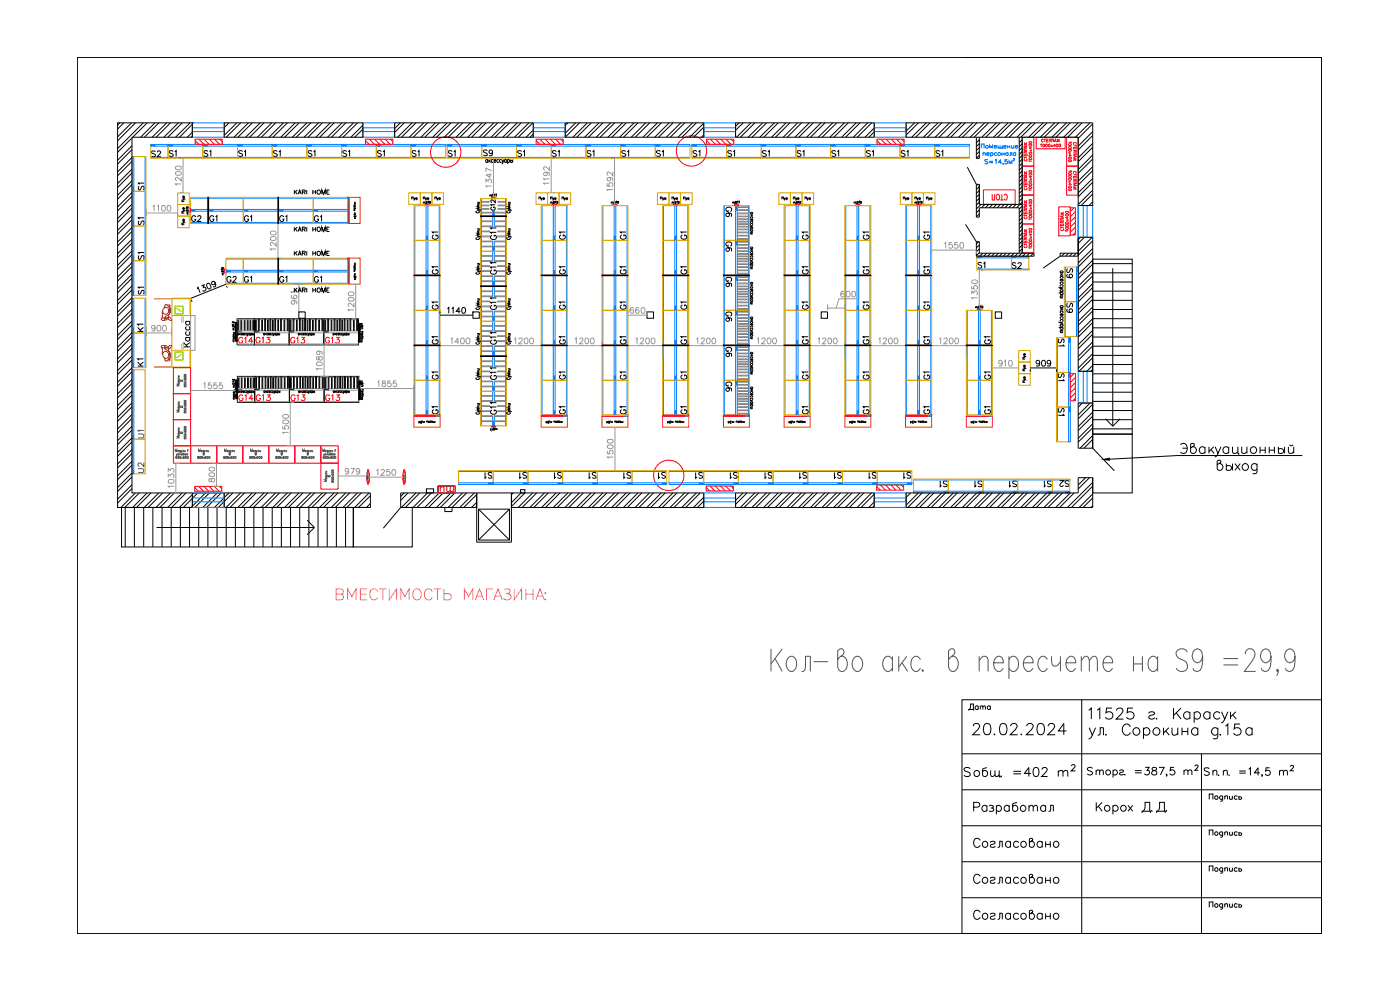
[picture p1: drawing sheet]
<svg xmlns="http://www.w3.org/2000/svg" width="420mm" height="297mm" viewBox="0 0 420 297" stroke-linecap="round" stroke-linejoin="round" font-family="sans-serif">
<defs><g id="words">
<text font-size="7.1" fill="#f0f" x="99.5" y="181.3">ВМЕСТИМОСТЬ МАГАЗИНА:</text>
<text font-size="7.1" x="291" y="245.5">Разработал</text>
<text font-size="6.6" x="290.7" y="221.5">20.02.2024</text>
<g font-size="6.2">
<text x="291" y="255.4">Согласовано</text>
<text x="291" y="266.3">Согласовано</text>
</g>
<text font-size="5.7" x="291" y="276.9">Согласовано</text>
<text font-size="5.3" x="289.6" y="214.5">Дата</text>
<g font-size="4.9" fill="#989898">
<text x="143.9" y="48">S9</text>
<text x="49.4" y="48.3">S1</text>
<text x="164.4" y="48.3">S1</text>
<text x="82.5" y="67.7">G1</text>
<text x="292.1" y="81.8">S1</text>
<text x="188.7" y="93.8" transform="rotate(-90 188.7 93.8)">G1</text>
<text x="44.1" y="100.5" transform="rotate(-90 44.1 100.5)">K1</text>
<text x="96.3" y="104.1">G13</text>
<text x="132.3" y="104.4" transform="rotate(-90 132.3 104.4)">G1</text>
<text x="207.1" y="104.4" transform="rotate(-90 207.1 104.4)">G1</text>
<text x="261.8" y="104.4" transform="rotate(-90 261.8 104.4)">G1</text>
<text x="279.8" y="104.4" transform="rotate(-90 279.8 104.4)">G1</text>
<text x="298.1" y="115" transform="rotate(-90 298.1 115)">G1</text>
<text x="70.6" y="121.4">G14</text>
<text x="86.1" y="121.4">G13</text>
</g>
<g font-size="4.9" fill="#dda500">
<text x="44.1" y="48.3">S2</text>
<text x="302.7" y="81.8">S2</text>
<text x="316.8" y="147.1">S2</text>
</g>
<g font-size="4.9">
<text x="60" y="48.3">S1</text>
<text x="70.6" y="48.3">S1</text>
<text x="80.8" y="48.3">S1</text>
<text x="95.2" y="48.3" transform="rotate(-90 95.2 48.3)">S1</text>
<text x="101.6" y="48.3">S1</text>
<text x="112.2" y="48.3">S1</text>
<text x="122.4" y="48.3">S1</text>
<text x="133.3" y="48.3">S1</text>
<text x="154.2" y="48.3">S1</text>
<text x="175" y="48.3">S1</text>
<text x="185.2" y="48.3">S1</text>
<text x="195.8" y="48.3">S1</text>
<text x="206.7" y="48.3">S1</text>
<text x="221.2" y="48.3" transform="rotate(-90 221.2 48.3)">S1</text>
<text x="227.5" y="48.3">S1</text>
<text x="238.1" y="48.3">S1</text>
<text x="248.4" y="48.3">S1</text>
<text x="258.9" y="48.3">S1</text>
<text x="269.2" y="48.3">S1</text>
<text x="279.8" y="48.3">S1</text>
<text x="44.1" y="58.2" transform="rotate(-90 44.1 58.2)">S1</text>
<text x="44.1" y="68.8" transform="rotate(-90 44.1 68.8)">S1</text>
<text x="56.4" y="67.7">G2</text>
<text x="61.7" y="67.7">G1</text>
<text x="72" y="67.7">G1</text>
<text x="93.1" y="67.7">G1</text>
<text x="132.3" y="73" transform="rotate(-90 132.3 73)">G1</text>
<text x="149.9" y="73" transform="rotate(-90 149.9 73)">G11</text>
<text x="188.7" y="73" transform="rotate(-90 188.7 73)">G1</text>
<text x="207.1" y="73" transform="rotate(-90 207.1 73)">G1</text>
<text x="220.5" y="76.6" transform="rotate(-90 220.5 76.6)">G6</text>
<text x="243.4" y="73" transform="rotate(-90 243.4 73)">G1</text>
<text x="261.8" y="73" transform="rotate(-90 261.8 73)">G1</text>
<text x="279.8" y="73" transform="rotate(-90 279.8 73)">G1</text>
<text x="44.1" y="79" transform="rotate(-90 44.1 79)">S1</text>
<text x="132.3" y="83.3" transform="rotate(-90 132.3 83.3)">G1</text>
<text x="149.9" y="83.6" transform="rotate(-90 149.9 83.6)">G11</text>
<text x="188.7" y="83.3" transform="rotate(-90 188.7 83.3)">G1</text>
<text x="207.1" y="83.3" transform="rotate(-90 207.1 83.3)">G1</text>
<text x="243.4" y="83.3" transform="rotate(-90 243.4 83.3)">G1</text>
<text x="261.8" y="83.3" transform="rotate(-90 261.8 83.3)">G1</text>
<text x="279.8" y="83.3" transform="rotate(-90 279.8 83.3)">G1</text>
<text x="44.1" y="89.6" transform="rotate(-90 44.1 89.6)">S1</text>
<text x="67" y="86.1">G2</text>
<text x="72" y="86.1">G1</text>
<text x="82.5" y="86.1">G1</text>
<text x="93.1" y="86.1">G1</text>
<text x="220.5" y="87.1" transform="rotate(-90 220.5 87.1)">G6</text>
<text x="322.8" y="84.7" transform="rotate(-90 322.8 84.7)">S9</text>
<text x="132.3" y="93.8" transform="rotate(-90 132.3 93.8)">G1</text>
<text x="149.9" y="94.2" transform="rotate(-90 149.9 94.2)">G11</text>
<text x="207.1" y="93.8" transform="rotate(-90 207.1 93.8)">G1</text>
<text x="243.4" y="93.8" transform="rotate(-90 243.4 93.8)">G1</text>
<text x="261.8" y="93.8" transform="rotate(-90 261.8 93.8)">G1</text>
<text x="279.8" y="93.8" transform="rotate(-90 279.8 93.8)">G1</text>
<text x="322.8" y="94.9" transform="rotate(-90 322.8 94.9)">S9</text>
<text x="220.5" y="97.7" transform="rotate(-90 220.5 97.7)">G6</text>
<text x="70.6" y="104.1">G14</text>
<text x="75.5" y="104.1">G13</text>
<text x="86.1" y="104.1">G13</text>
<text x="149.9" y="104.4" transform="rotate(-90 149.9 104.4)">G11</text>
<text x="188.7" y="104.4" transform="rotate(-90 188.7 104.4)">G1</text>
<text x="243.4" y="104.4" transform="rotate(-90 243.4 104.4)">G1</text>
<text x="298.1" y="104.4" transform="rotate(-90 298.1 104.4)">G1</text>
<text x="320.3" y="105.1" transform="rotate(-90 320.3 105.1)">S1</text>
<text x="44.1" y="111.1" transform="rotate(-90 44.1 111.1)">K1</text>
<text x="220.5" y="108.3" transform="rotate(-90 220.5 108.3)">G6</text>
<text x="132.3" y="115" transform="rotate(-90 132.3 115)">G1</text>
<text x="149.9" y="115" transform="rotate(-90 149.9 115)">G11</text>
<text x="188.7" y="115" transform="rotate(-90 188.7 115)">G1</text>
<text x="207.1" y="115" transform="rotate(-90 207.1 115)">G1</text>
<text x="220.5" y="118.5" transform="rotate(-90 220.5 118.5)">G6</text>
<text x="243.4" y="115" transform="rotate(-90 243.4 115)">G1</text>
<text x="261.8" y="115" transform="rotate(-90 261.8 115)">G1</text>
<text x="279.8" y="115" transform="rotate(-90 279.8 115)">G1</text>
<text x="320.3" y="115.4" transform="rotate(-90 320.3 115.4)">S1</text>
<text x="75.8" y="121.4">G13</text>
<text x="96.7" y="121.4">G13</text>
<text x="149.9" y="125.6" transform="rotate(-90 149.9 125.6)">G11</text>
<text x="188.7" y="125.6" transform="rotate(-90 188.7 125.6)">G1</text>
<text x="243.4" y="125.6" transform="rotate(-90 243.4 125.6)">G1</text>
<text x="298.1" y="125.6" transform="rotate(-90 298.1 125.6)">G1</text>
<text x="320.3" y="125.9" transform="rotate(-90 320.3 125.9)">S1</text>
<text x="144.3" y="144.6">S1</text>
<text x="154.9" y="144.6">S1</text>
<text x="165.1" y="144.6">S1</text>
<text x="175.7" y="144.6">S1</text>
<text x="185.9" y="144.6">S1</text>
<text x="196.5" y="144.6">S1</text>
<text x="207.4" y="144.6">S1</text>
<text x="218" y="144.6">S1</text>
<text x="228.2" y="144.6">S1</text>
<text x="238.8" y="144.6">S1</text>
<text x="249.1" y="144.6">S1</text>
<text x="259.6" y="144.6">S1</text>
</g>
<text font-size="4.9" fill="#ff3f00" x="220.5" y="66.3" transform="rotate(-90 220.5 66.3)">G6</text>
<text font-size="4.9" fill="#a5dd00" x="57.9" y="105.5" transform="rotate(-90 57.9 105.5)">Касса</text>
<g font-size="4.9" fill="#007fff">
<text x="132.3" y="125.6" transform="rotate(-90 132.3 125.6)">G1</text>
<text x="207.1" y="125.6" transform="rotate(-90 207.1 125.6)">G1</text>
<text x="261.8" y="125.6" transform="rotate(-90 261.8 125.6)">G1</text>
<text x="279.8" y="125.6" transform="rotate(-90 279.8 125.6)">G1</text>
<text x="44.1" y="132.6" transform="rotate(-90 44.1 132.6)">U1</text>
<text x="44.1" y="142.9" transform="rotate(-90 44.1 142.9)">U2</text>
</g>
<text font-size="4.9" fill="#f00" x="269.9" y="144.6">S1</text>
<g font-size="4.4" fill="#989898">
<text x="149.6" y="64.2" transform="rotate(-90 149.6 64.2)">G12</text>
<text x="170.4" y="104.4" transform="rotate(-90 170.4 104.4)">G1</text>
</g>
<g font-size="4.4">
<text x="170.4" y="73" transform="rotate(-90 170.4 73)">G1</text>
<text x="170.4" y="83.3" transform="rotate(-90 170.4 83.3)">G1</text>
<text x="170.4" y="93.8" transform="rotate(-90 170.4 93.8)">G1</text>
<text x="170.4" y="115" transform="rotate(-90 170.4 115)">G1</text>
<text x="280.8" y="147.1">S1</text>
<text x="291.4" y="147.1">S1</text>
<text x="301.6" y="147.1">S1</text>
</g>
<text font-size="4.4" fill="#007fff" x="170.4" y="125.6" transform="rotate(-90 170.4 125.6)">G1</text>
<text font-size="4.4" fill="#f00" x="130.9" y="148.9">пш</text>
<text font-size="4.4" fill="#0ff" x="312.2" y="147.1">S1</text>
<text font-size="3.5" fill="#989898" x="308.7" y="112.5" transform="rotate(-90 308.7 112.5)">Пуф</text>
<g font-size="3.5">
<text x="308.7" y="109" transform="rotate(-90 308.7 109)">Пуф</text>
<text x="308.7" y="116.1" transform="rotate(-90 308.7 116.1)">Пуф</text>
</g>
</g></defs>
<g fill="none" stroke="#000" stroke-width=".3">
<path d="M23.2 17.2h.1M23.2 17.2h373.4v262.9h-373.4zM23.2 17.2h373.4M324.6 17.2h.1M360.6 17.2h.1M396.6 17.2h.1M36 36.9l-.7 .6M37.2 36.9l-1.9 1.8M39.5 36.9l-4.2 4.1M40.7 36.9l-5.4 5.3M43 36.9l-7.7 7.7M44.2 36.9l-4.4 4.3"/>
<path d="M46.5 36.9l-4.3 4.3M47.7 36.9l-4.4 4.3M50 36.9l-4.3 4.3M51.2 36.9l-4.4 4.3M53.5 36.9l-4.3 4.3M54.7 36.9l-4.3 4.3M57.1 36.9l-4.4 4.3M57.7 36.9v4.3h-18.1v106.7h71.6v4.4M57.7 36.9h-22.4v115.4h75.9M57.7 36.9h.1M57.7 39.7l-1.5 1.5M57.7 37.3l-3.8 3.9"/>
<path d="M67.3 36.9h41.6v4.3h-41.6zM67.5 36.9l-.2 .2M68.7 36.9l-1.4 1.4M71.1 36.9l-3.8 3.7M72.2 36.9l-4.3 4.3M74.6 36.9l-4.4 4.3M75.7 36.9l-4.3 4.3M78.1 36.9l-4.4 4.3M79.2 36.9l-4.3 4.3M81.6 36.9l-4.4 4.3M82.7 36.9l-4.3 4.3M85.1 36.9l-4.3 4.3"/>
<path d="M86.3 36.9l-4.4 4.3M88.6 36.9l-4.3 4.3M89.8 36.9l-4.4 4.3M92.1 36.9l-4.4 4.3M93.3 36.9l-4.4 4.3M95.6 36.9l-4.3 4.3M96.8 36.9l-4.4 4.3M99.1 36.9l-4.3 4.3M100.3 36.9l-4.3 4.3M102.6 36.9l-4.3 4.3M103.8 36.9l-4.3 4.3M106.1 36.9l-4.3 4.3"/>
<path d="M107.3 36.9l-4.4 4.3M108.9 37.6l-3.6 3.6M108.9 38.8l-2.4 2.4M118.4 36.9h41.6v4.3h-41.6zM120.2 36.9l-1.8 1.7M121.3 36.9l-2.9 2.8M123.7 36.9l-4.4 4.3M124.8 36.9l-4.3 4.3M127.2 36.9l-4.4 4.3M128.3 36.9l-4.3 4.3M130.7 36.9l-4.3 4.3M131.9 36.9l-4.4 4.3"/>
<path d="M134.2 36.9l-4.3 4.3M135.4 36.9l-4.4 4.3M137.7 36.9l-4.4 4.3M138.9 36.9l-4.4 4.3M141.2 36.9l-4.4 4.3M142.4 36.9l-4.4 4.3M144.7 36.9l-4.3 4.3M145.9 36.9l-4.4 4.3M148.2 36.9l-4.3 4.3M149.4 36.9l-4.3 4.3M151.7 36.9l-4.3 4.3M152.9 36.9l-4.4 4.3"/>
<path d="M155.2 36.9l-4.3 4.3M156.4 36.9l-4.4 4.3M158.7 36.9l-4.3 4.3M159.9 36.9l-4.3 4.3M160 39l-2.1 2.2M169.6 36.9h41.6v4.3h-41.6zM170.4 36.9l-.8 .8M172.7 36.9l-3.1 3.1M173.9 36.9l-4.3 4.3M176.3 36.9l-4.4 4.3M177.4 36.9l-4.3 4.3M179.8 36.9l-4.3 4.3"/>
<path d="M181 36.9l-4.4 4.3M183.3 36.9l-4.4 4.3M184.5 36.9l-4.4 4.3M186.8 36.9l-4.4 4.3M187.9 36.9l-4.3 4.3M190.3 36.9l-4.3 4.3M191.5 36.9l-4.4 4.3M193.8 36.9l-4.3 4.3M195 36.9l-4.3 4.3M197.3 36.9l-4.3 4.3M198.5 36.9l-4.4 4.3M200.8 36.9l-4.3 4.3"/>
<path d="M202 36.9l-4.4 4.3M204.3 36.9l-4.3 4.3M205.5 36.9l-4.3 4.3M207.8 36.9l-4.3 4.3M209 36.9l-4.3 4.3M211.2 36.9l-4.2 4.3M211.2 38.1l-3 3.1M220.8 36.9h41.6v4.3h-41.6zM221.9 36.9l-1.1 1M223 36.9l-2.2 2.2M225.4 36.9l-4.3 4.3M226.6 36.9l-4.4 4.3"/>
<path d="M228.9 36.9l-4.4 4.3M230.1 36.9l-4.4 4.3M232.4 36.9l-4.4 4.3M233.5 36.9l-4.3 4.3M235.9 36.9l-4.4 4.3M237.1 36.9l-4.4 4.3M239.4 36.9l-4.3 4.3M240.6 36.9l-4.4 4.3M242.9 36.9l-4.3 4.3M244.1 36.9l-4.4 4.3M246.4 36.9l-4.3 4.3M247.6 36.9l-4.4 4.3"/>
<path d="M249.9 36.9l-4.3 4.3M251.1 36.9l-4.4 4.3M253.4 36.9l-4.3 4.3M254.6 36.9l-4.3 4.3M256.9 36.9l-4.3 4.3M258.1 36.9l-4.3 4.3M260.4 36.9l-4.3 4.3M261.6 36.9l-4.3 4.3M262.4 38.4l-2.8 2.8M262.4 39.6l-1.6 1.6M272.1 36.9l-.2 .1M274.5 36.9l-2.6 2.5"/>
<path d="M275.6 36.9l-3.7 3.6M278 36.9l-4.4 4.3M279.1 36.9l-4.3 4.3M281.5 36.9l-4.4 4.3M282.6 36.9l-4.3 4.3M285 36.9l-4.3 4.3M286.2 36.9l-4.4 4.3M288.5 36.9l-4.3 4.3M289.7 36.9l-4.4 4.3M292 36.9l-4.3 4.3M293.2 36.9l-4.4 4.3M295.5 36.9l-4.3 4.3"/>
<path d="M296.7 36.9l-4.4 4.3M299 36.9l-4.3 4.3M300.2 36.9l-4.3 4.3M302.5 36.9l-4.3 4.3M303.7 36.9l-4.3 4.3M306 36.9l-4.3 4.3M307.2 36.9l-4.3 4.3M309.5 36.9l-4.3 4.3M310.7 36.9l-4.3 4.3M313 36.9l-4.3 4.3M314.2 36.9l-4.3 4.3M316.6 36.9l-4.4 4.3"/>
<path d="M317.7 36.9l-4.3 4.3M320.1 36.9l-4.4 4.3M321.2 36.9l-4.3 4.3M323.6 36.9l-4.4 4.3M324.7 36.9l-4.3 4.3M327.1 36.9l-4.4 4.3M327.9 39.5l-4.3 4.3M327.9 37.2l-4.3 4.3M39.6 43.7l-4.3 4.4M39.6 47.2l-4.3 4.4M39.6 50.7l-4.3 4.4M39.6 54.3l-4.3 4.3"/>
<path d="M39.6 57.8l-4.3 4.3M39.6 41.4l-4.3 4.3M39.6 44.9l-4.3 4.3M39.6 48.4l-4.3 4.3M39.6 51.9l-4.3 4.3M39.6 55.4l-4.3 4.4M39.6 58.9l-4.3 4.4M54.8 59.5l.5 .2-.5 .1M54.8 59.1h.7M54.9 58.8l.4 .2v.3h-.4zM55.3 59.7l.2 .2M57.7 40.8l-.4 .4"/>
<path d="M62.4 59.2h.2v7.8h-.2zM83.4 59.2h.2v7.8h-.2zM88.3 57v1.3M88.7 57.6l.5 .7M89.2 57l-.9 .9M89.5 58.3l.4-1.3 .6 1.3M89.6 57.9h.7M90.7 57.6h.8l.1-.3-.1-.2-.8-.1v1.3M91.2 57.6l.4 .7M92.1 57v1.3M93.9 57v1.3M93.9 57.6h.8"/>
<path d="M94.7 57v1.3M96.6 58.3v-1.3l.5 1.3 .5-1.3v1.3M98.1 57.6h.5M98.9 57h-.8v1.3h.8M108.9 41.1l-.1 .1M123.6 59.8v-.7h.4v.7M124.2 59.3l.2 .5 .2-.5M124.4 59.8l-.3 .3M125 59.3v.8M127 59.8v-.7h.5v.7M127.7 59.3l.2 .5 .2-.5M127.9 59.8l-.3 .3"/>
<path d="M128.5 59.3v.8M130.5 59.8v-.7h.5v.7M131.1 59.3l.2 .5 .3-.5M131.3 59.8l-.2 .3M131.9 59.3v.8M150.6 47.9l.3 .9 .3-.9M150.9 48.8l-.3 .4M152 48l-.1-.1a.38 .38 0 0 0-.5 .4 .38 .38 0 0 0 .6 .2M152 47.9v.9M152.3 48l.1-.1a.39 .39 0 0 1 .5 .4 .39 .39 0 0 1-.5 .4l-.1-.2M152.3 47.9v1.3M160 40.2l-.9 1"/>
<path d="M161.7 59.8v-.7h.5v.7M162.4 59.3l.2 .5 .2-.5M162.6 59.8l-.3 .3M163.2 59.3v.8M165.2 59.8v-.7h.5v.7M165.8 59.3l.3 .5 .2-.5M166.1 59.8l-.3 .3M166.7 59.3v.8M168.7 59.8v-.7h.4v.7M169.3 59.3l.2 .5 .2-.5M169.5 59.8l-.2 .3M170.1 59.3v.8"/>
<path d="M198.2 59.8v-.7h.5v.7M198.8 59.3l.2 .5 .2-.5M199 59.8l-.2 .3M199.6 59.3v.8M201.7 59.8v-.7h.4v.7M202.3 59.3l.2 .5 .2-.5M202.5 59.8l-.2 .3M203.1 59.3v.8M205.1 59.8v-.7h.5v.7M205.8 59.3l.2 .5 .2-.5M206 59.8l-.3 .3M206.6 59.3v.8"/>
<path d="M211.2 40.5l-.7 .7M234.6 59.8v-.7h.5v.7M235.3 59.3l.2 .5 .2-.5M235.5 59.8l-.3 .3M236.1 59.3v.8M238.1 59.8v-.7h.5v.7M238.7 59.3l.3 .5 .2-.5M239 59.8l-.3 .3M239.6 59.3v.8M241.6 59.8v-.7h.4v.7M242.2 59.3l.2 .5 .2-.5M242.4 59.8l-.2 .3"/>
<path d="M243 59.3v.8M271.1 59.8v-.7h.5v.7M271.7 59.3l.2 .5 .2-.5M271.9 59.8l-.2 .3M272.5 59.3v.8M274.6 59.8v-.7h.4v.7M275.2 59.3l.2 .5 .2-.5M275.4 59.8l-.2 .3M276 59.3v.8M278 59.8v-.7h.5v.7M278.7 59.3l.2 .5 .2-.5M278.9 59.8l-.3 .3"/>
<path d="M279.5 59.3v.8M290.3 50.2l2.7 5.1M293 41.2v6.3M293 55.3v9.8h.9v-2.8h12v13.7M293 55.3h.9v6h12.9M293.4 55.3l-.4 .4M293.9 41.9l-.9 .9M293.9 43.1l-.9 .9M293.9 44.3l-.9 .9M293.9 45.5l-.9 .8M293.9 46.6l-.9 .9M293.9 56l-.9 .8"/>
<path d="M293.9 57.1l-.9 .9M293.9 58.3l-.9 .9M293.9 59.5l-.9 .9M293.9 41.2v6.3h-.9M305.9 41.2v20.1M306.8 41.9l-.9 .9M306.8 47.8l-.9 .9M306.8 50.2l-.9 .8M306.8 51.3l-.9 .9M306.8 54.8l-.9 .9M306.8 57.1l-.9 .9M306.8 43.1l-.9 .9"/>
<path d="M306.8 58.3l-.9 .9M306.8 41.2v34.8M306.8 44.3l-.9 .9M306.8 45.5l-.9 .8M306.8 46.6l-.9 .9M306.8 49l-.9 .9M306.8 52.5l-.9 .9M306.8 53.6l-.9 .9M306.8 56l-.9 .9M306.8 59.5l-.9 .9M327.9 43l-4.3 4.4M327.9 51.2l-4.3 4.3"/>
<path d="M327.9 58.2l-3.4 3.5M327.9 46.5l-4.3 4.4M327.9 50l-4.3 4.3M327.9 53.5l-4.3 4.4M327.9 57.1l-4.3 4.3M327.9 40.7l-4.3 4.3M327.9 44.2l-4.3 4.3M327.9 47.7l-4.3 4.3M327.9 54.7l-4.3 4.3M39.6 61.2l-4.3 4.4M39.6 64.8l-4.3 4.3M39.6 68.3l-4.3 4.3"/>
<path d="M39.6 71.8l-4.3 4.3M39.6 75.3l-4.3 4.3M39.6 78.8l-4.3 4.3M39.6 62.4l-4.3 4.3M39.6 65.9l-4.3 4.4M39.6 69.5l-4.3 4.3M39.6 72.9l-4.3 4.4M39.6 76.4l-4.3 4.4M39.6 80l-4.3 4.3M55.3 67h-.7v.4h.7M55.3 63.5h-.7v.5h.7M55.3 60h-.7v.5h.7"/>
<path d="M83.4 77.5h.2v7.7h-.2zM88.3 68.1v1.4M88.3 75.4v1.3M88.7 75.9l.5 .8M88.7 68.7l.5 .8M89.2 75.4l-.9 .8M89.2 68.1l-.9 .9M89.5 76.7l.4-1.3 .6 1.3M89.5 69.5l.4-1.4 .6 1.4M89.6 69h.7M89.6 76.2h.7M90.7 76l.8-.1 .1-.3-.9-.2v1.3"/>
<path d="M90.7 68.8h.6l.3-.4-.1-.2-.8-.1v1.4M91.2 76l.4 .7M91.2 68.8l.4 .7M92.1 68.1v1.4M92.1 75.4v1.3M93.9 68.1v1.4M93.9 75.4v1.3M93.9 76h.8M94.7 68.1v1.4M94.7 75.4v1.3M95.4 68.2a.6 .6 0 0 1 .8 .6 .6 .6 0 0 1-.9 .4l-.1-.5zM96.6 76.7v-1.3l.5 1.3 .5-1.3v1.3"/>
<path d="M96.6 69.5v-1.4l.5 1.4 .5-1.4v1.4M98.1 76h.5M98.9 75.4h-.8v1.3h.8M98.9 68.1h-.8v1.4h.8M106 61.9h.6M106.2 64.8h.6a.31 .31 0 0 1-.3 .3 .31 .31 0 0 1-.3-.3zM106.2 65.6h.6l-.3-.3v.4M106.2 60.7h.4M106.2 63.9h.4M106.2 78.9h.4M106.3 64.5h.1M106.3 61.9v.3l.3-.1-.1-.2"/>
<path d="M106.5 62.4v.3l.1-.1-.2-.2-.1 .3M106.5 60.7l.1 .2h-.4M106.5 60.9l.1 .3h-.4M106.5 63.9l.1 .2h-.4M106.5 64.1l.1 .3h-.4M106.5 78.9l.1 .2-.4 .1M106.5 79.2l.1 .2h-.4M106.6 62.9h-.4l.2 .2M106.6 63.1l-.4 .1M127 60.7l.2-.1 .1 .4M127 60.6v.4M127.3 60.7l.2-.1v.4"/>
<path d="M127.7 60.9v.1M127.9 60.4a.3 .3 0 0 1 .4 .3 .3 .3 0 0 1-.4 .3zM128.5 60.5l.1-.1v.6M143.1 71.3l-.3 .2a.47 .47 0 0 0 .6 .4 .47 .47 0 0 0 .3-.6h-.1M143.1 63.3l-.3 .2a.52 .52 0 0 0 .5 .4 .52 .52 0 0 0 .5-.5l-.2-.1M143.2 70.7l.7 .2-.7 .3M143.2 62.7l.7 .3-.7 .2M143.2 60.7h.7M143.2 79.7l.5 .4M143.2 79.1h.7M143.2 69.7h.7M143.2 69.3l.5 .4"/>
<path d="M143.2 68.7h.7M143.2 61.7h.7M143.2 61.3l.5 .4M143.7 79.1l.1 .3-.6 .1M143.7 68.7l.1 .3-.6 .1M143.7 60.7l.1 .4h-.6M143.9 70.9l.3 .3M143.9 70h-.7l.5 .3-.5 .2h.7M143.9 63l.3 .2M143.9 62h-.7l.5 .3-.5 .3h.7M143.9 79.7l-.4 .3M143.9 69.3l-.4 .2"/>
<path d="M143.9 61.3l-.4 .2M144.2 64.8h7.8v.2h-7.8zM152.3 71.3l-.2 .2a.49 .49 0 0 0 .5 .4 .49 .49 0 0 0 .5-.5l-.2-.1M152.3 63.3l-.2 .2 .1 .3a.51 .51 0 0 0 .6 .1 .51 .51 0 0 0 .3-.5l-.2-.1M152.4 70.7l.7 .2-.7 .3M152.4 62.7l.7 .3-.7 .2M152.4 60.7h.7M152.4 79.1h.7M152.4 79.7l.5 .4M152.4 69.7h.7M152.4 68.7h.7M152.4 69.3l.5 .4"/>
<path d="M152.4 61.7h.7M152.4 61.3l.5 .4M152.9 79.1l.2 .3-.7 .1M152.9 68.7l.2 .3-.7 .1M152.9 60.7l.2 .4h-.7M153.1 70.9l.4 .3M153.1 70h-.7l.6 .3-.6 .2h.7M153.1 63l.4 .2M153.1 62h-.7l.6 .3-.6 .3h.7M153.1 79.7l-.4 .3M153.1 69.3l-.4 .2M153.1 61.3l-.4 .2"/>
<path d="M165.2 60.7l.2-.1 .1 .4M165.2 60.6v.4M165.5 60.7l.2-.1v.4M165.8 60.9l.1 .1M166.1 60.4a.3 .3 0 0 1 .4 .3 .3 .3 0 0 1-.4 .3zM166.7 60.5l.1-.1v.6M183.4 60.7l.3-.1v.4M183.4 60.6v.4M183.7 60.7l.2-.1 .1 .4M184.1 60.9v.1M184.3 60.4l.3 .1-.1 .5h-.2zM184.9 60.5l.1-.1v.6"/>
<path d="M201.7 60.7l.2-.1v.4M201.7 60.6v.4M201.9 60.7l.3-.1v.4M202.3 60.9v.1M202.6 60.4a.3 .3 0 0 1 .3 .3 .3 .3 0 0 1-.3 .3zM203.1 60.5l.1-.1v.6M224.9 78l.3 .3M224.9 67.5l.3 .3M224.9 79.4h1M224.9 69h1M225.2 79.1h.7M225.2 74.6h.7"/>
<path d="M225.2 74.9h.7M225.2 69.7h.7M225.2 68.7h.7M225.2 64.2h.7M225.2 64.5h.7M225.2 70.2h.7M225.3 69.7a.24 .24 0 0 0 0 .4 .24 .24 0 0 0 .4 0 .24 .24 0 0 0-.1-.4M225.4 74.6l-.1-.1a.29 .29 0 0 1 .3-.4 .29 .29 0 0 1 .2 .5M225.4 75.9l-.2-.1a.3 .3 0 0 1 .4-.3 .3 .3 0 0 1 .2 .4M225.4 77.2h-.1a.29 .29 0 0 1 .3-.4 .29 .29 0 0 1 .2 .4M225.4 77.9l-.2-.1a.32 .32 0 0 1 .4-.3 .32 .32 0 0 1 .3 .3l-.1 .1M225.4 79.1l-.2-.2a.32 .32 0 0 1 .4-.3 .32 .32 0 0 1 .3 .4l-.1 .1"/>
<path d="M225.4 79.4h-.1a.28 .28 0 0 0 .3 .4 .28 .28 0 0 0 .2-.4M225.4 64.2l-.1-.1a.29 .29 0 0 1 .3-.4 .29 .29 0 0 1 .2 .5M225.4 65.5l-.2-.2a.3 .3 0 0 1 .4-.2 .3 .3 0 0 1 .2 .4M225.4 66.8l-.1-.1a.29 .29 0 0 1 .3-.3 .29 .29 0 0 1 .2 .4M225.4 67.5l-.2-.2a.32 .32 0 0 1 .4-.3 .32 .32 0 0 1 .3 .4l-.1 .1M225.4 68.7l-.2-.2a.32 .32 0 0 1 .4-.3 .32 .32 0 0 1 .3 .4l-.1 .1M225.4 69h-.1a.28 .28 0 0 0 .3 .4 .28 .28 0 0 0 .2-.4M225.4 74.9l.5 .4M225.4 64.5l.5 .3M225.6 76.1v.5l.3-.1a.29 .29 0 0 0-.3-.4 .29 .29 0 0 0-.2 .5M225.6 65.7v.5l.3-.1a.29 .29 0 0 0-.3-.4 .29 .29 0 0 0-.2 .5M225.6 75l-.4 .3"/>
<path d="M225.6 64.6l-.4 .3M225.9 78l-.7 .3 .7 .2M225.9 67.6l-.7 .2 .7 .3M238.1 60.7l.2-.1 .1 .4M238.1 60.6v.4M238.4 60.7l.2-.1v.4M238.7 60.9l.1 .1M239 60.4a.3 .3 0 0 1 .4 .3 .3 .3 0 0 1-.4 .3zM239.6 60.5l.1-.1v.6M256.3 60.7l.3-.1v.4M256.3 60.6v.4M256.6 60.7l.2-.1 .1 .4"/>
<path d="M257 60.9v.1M257.2 60.4l.3 .1-.1 .5h-.2zM257.8 60.5l.1-.1v.6M274.6 60.7l.2-.1v.4M274.6 60.6v.4M274.8 60.7l.3-.1v.4M275.2 60.9v.1M275.4 60.4a.3 .3 0 0 1 .4 .3 .3 .3 0 0 1-.4 .3zM276 60.5l.1-.1v.6M289.8 67.3l3.2 5.2M293 72.5h.9v3.5h16.4v.9h-17.3zM293.7 72.5l-.7 .7"/>
<path d="M293.9 60.6l-.9 .9M293.9 63l-.9 .9M293.9 64.2l-.9 .9M293.9 73.5l-.9 .9M293.9 74.7l-.9 .9M293.9 75.8l-.9 .9M294.4 61.3l-1.4 1.4M295 76l-.9 .9M295.6 61.3l-1.1 1M296.1 76l-.8 .9M296.7 61.3l-1 1M297.3 76l-.9 .9"/>
<path d="M297.9 61.3l-1 1M298.5 76l-.9 .9M299.1 61.3l-1 1M299.6 76l-.8 .9M300.3 61.3l-1.1 1M300.8 76l-.9 .9M301.4 61.3l-1 1M301.9 76l-.8 .9M302.6 61.3l-1 1M303.1 76l-.9 .9M303.8 61.3l-1.1 1M304.3 76l-.9 .9"/>
<path d="M305 61.3l-1.1 1M305.5 76l-.9 .9M306.8 60.6l-1.7 1.7M306.8 61.8l-.9 .9M306.8 63l-.9 .9M306.8 64.2l-.9 .9M306.8 65.3l-.9 .9M306.8 66.5l-.9 .9M306.8 67.7l-.9 .9M306.8 68.8l-.9 .9M306.8 70l-.9 .9M306.8 71.2l-.9 .9"/>
<path d="M306.8 72.3l-.9 .9M306.8 73.5l-.9 .9M306.8 74.7l-.9 .9M306.8 75.8l-1 1.1M307.8 76l-.9 .9M309 76l-.9 .9M310.2 76l-.9 .9M318.2 76.9h5.4M318.2 76.9l-5.2 3.6M318.3 76l-.1 .1M319.5 76l-.9 .9M320.7 76l-.9 .9"/>
<path d="M321.8 76l-.8 .9M323 76l-.9 .9M323.6 76.9v-5.7v5.7M323.6 61.7h4.3v-24.8h-56v4.3h51.7v30h4.3v40.2h-4.3v-34.5M323.6 76h-5.4v.9M324.3 71.2l-.7 .7M325.4 71.2l-1.8 1.9M327.8 71.2l-4.2 4.2M327.9 77.8h11.9v52.4h-11.9zM327.9 79.1h11.9M327.9 74.6l-4.3 4.3M327.9 78.1l-4.3 4.3"/>
<path d="M327.9 72.2l-4.3 4.4M327.9 75.7l-4.3 4.4M327.9 79.2l-4.3 4.4M327.9 60.5l-1.1 1.2M39.6 82.3l-4.3 4.3M39.6 85.8l-4.3 4.4M39.6 89.3l-4.3 4.4M39.6 92.8l-4.3 4.3M39.6 96.3l-4.3 4.4M39.6 99.9l-4.3 4.3M39.6 83.5l-4.3 4.3M39.6 87l-4.3 4.3"/>
<path d="M39.6 90.5l-4.3 4.3M39.6 94l-4.3 4.3M39.6 97.5l-4.3 4.3M57.4 90l.2 .5M59.2 86.7l.2-.5 .7 1.6M60.4 85.8l.8-.3-.2 .8a.6 .6 0 0 1 .8 .7 .6 .6 0 0 1-1 .2M62 85.2l.3-.1a.89 .89 0 0 1 .9 .5 .89 .89 0 0 1-.3 1.1l-.5-.2-.2-.3zM64.5 84.8a.54 .54 0 0 1-.5 .7 .54 .54 0 0 1-.5-.7 .54 .54 0 0 1 .8-.3l.2 .3a.84 .84 0 0 1-.1 1.3l-.4-.1M67.8 85.3l-10.5 4.2M69.8 97.7a.32 .32 0 0 1 .4 0 .32 .32 0 0 1 .1 .3h-.5zM69.8 96.9v-.3l.2 .2 .2-.3v.5M70.3 98.3h.1"/>
<path d="M70.3 98.5h-.3v.2M70.3 97.3h-.5v.1M70.6 96.8h.3v5.5h-.3zM70.9 96.8l.2 .2zM71.1 95.7h5.3v7.8h-5.3zM71.1 96.8v5.6M71.4 95.9v3.4M71.7 95.9v3.4M72.3 95.7v3.6M72.5 95.7v3.6M73.3 95.9v3.4M73.5 95.9v3.4"/>
<path d="M74.2 95.7v3.6M74.5 95.7v3.6M75 95.9v3.4M75.3 95.9v3.4M75.9 95.7v3.6M76.1 95.7v3.6M76.4 95.7h10.4v7.8h-10.4zM76.7 95.9v3.4M76.9 95.9v3.4M77.5 95.7v3.6M77.8 95.7v3.6M78.6 95.9v3.4"/>
<path d="M78.8 95.9v3.4M79.4 95.7v3.6M79.7 95.7v3.6M80.3 95.9v3.4M80.5 95.9v3.4M81 95.7v3.6M81.3 95.7v3.6M81.8 95.9v3.4M82 95.9v3.4M82.5 95.7v3.6M82.7 95.7v3.6M83.4 95.9v3.4"/>
<path d="M83.6 95.9v3.4M84.2 95.7v3.6M84.4 95.7v3.6M85.2 95.9v3.4M85.5 95.9v3.4M86.2 95.7v3.6M86.4 95.7v3.6M86.8 95.7h10.4v7.8h-10.4zM87.1 95.9v3.4M87.3 95.9v3.4M88 95.7v3.6M88.2 95.7v3.6"/>
<path d="M88.7 86.9l.5 .8M89 95.9v3.4M89.2 95.9v3.4M89.2 86.4l-.9 .8M89.5 87.7l.4-1.3 .6 1.3M89.6 87.2h.7M89.7 93.6h1.9v1.9h-1.9zM89.9 95.7v3.6M90.1 95.7v3.6M90.7 95.9v3.4M90.7 87h.6l.3-.4-.1-.2h-.8v1.3M90.9 95.9v3.4"/>
<path d="M91.2 87l.4 .7M91.4 95.7v3.6M91.7 95.7v3.6M92.2 95.9v3.4M92.4 95.9v3.4M92.9 95.7v3.6M93.1 95.7v3.6M93.8 95.9v3.4M94 95.9v3.4M94.6 95.7v3.6M94.9 95.7v3.6M95.7 95.9v3.4"/>
<path d="M95.9 95.9v3.4M96.6 95.7v3.6M96.8 95.7v3.6M97.2 95.7h10.4v7.8h-10.4zM97.5 95.9v3.4M97.7 95.9v3.4M98.4 95.7v3.6M98.6 95.7v3.6M99.4 95.9v3.4M99.6 95.9v3.4M100.3 95.7v3.6M100.5 95.7v3.6"/>
<path d="M101.1 95.9v3.4M101.3 95.9v3.4M101.8 95.7v3.6M102.1 95.7v3.6M102.6 95.9v3.4M102.8 95.9v3.4M103.3 95.7v3.6M103.5 95.7v3.6M104.2 95.9v3.4M104.4 95.9v3.4M105.1 95.7v3.6M105.3 95.7v3.6"/>
<path d="M106 80.1h.6M106.1 95.9v3.4M106.3 82.7h.1M106.2 83h.6v.3h-.5zM106.2 83.8h.6l-.3-.3v.4M106.2 82.1h.4M106.3 95.9v3.4M106.3 80.1l.1 .4 .2-.1-.1-.3M106.5 80.6v.3h.1l-.2-.3-.1 .3M106.5 82.1l.1 .2-.4 .1M106.5 82.4l.1 .2h-.4M106.6 81.1l-.4 .1 .2 .2"/>
<path d="M106.6 81.4h-.4M107 95.7v3.6M107.3 95.7v3.6M107.6 97.1l.2 .2zM107.6 97v5.6M107.8 97.1h.3v5.5h-.3zM108.4 98.2a.29 .29 0 0 0-.1 .4 .29 .29 0 0 0 .4 0 .29 .29 0 0 0 0-.4l-.1 .2M108.7 99.5l.2 .3-.5 .1M108.9 97.5h-.7l.7 .3-.7 .2h.7M108.9 97.1h-.7l.1 .1M109 99.4l-.6 .1M124.2 82.5h7.9v.2h-7.9z"/>
<path d="M132.1 94.6h9.8M134.3 92.6l.4-.3v1.7M135.6 92.6l.4-.3v1.7M138.2 93.4h-1.3l.8-1.1v1.7M138.8 92.4a.85 .85 0 0 1 1 .6 .85 .85 0 0 1-.6 1l-.5-.3zM141.9 93.6h1.9v1.9h-1.9zM141.9 93.5v.5M143.1 92.3l-.3 .2a.47 .47 0 0 0 .6 .4 .47 .47 0 0 0 .3-.6h-.1M143.1 81.7l-.3 .2a.47 .47 0 0 0 .6 .4 .47 .47 0 0 0 .3-.6h-.1M143.2 91.7l.7 .2-.7 .3M143.2 81.1l.7 .3-.7 .2M143.2 80.1h.7"/>
<path d="M143.2 90.7h.7M143.2 90.3l.5 .4M143.2 89.6h.7M143.7 89.6l.1 .4-.6 .1M143.9 91.9l.3 .3M143.9 91h-.7l.5 .3-.5 .2h.7M143.9 81.4l.3 .2M143.9 80.4h-.7l.5 .3-.5 .2h.7M143.9 90.3l-.4 .2M144.2 85.8h7.8v.2h-7.8zM152.3 92.3l-.2 .2a.49 .49 0 0 0 .5 .4 .49 .49 0 0 0 .5-.5l-.2-.1M152.3 81.7l-.2 .2a.49 .49 0 0 0 .5 .4 .49 .49 0 0 0 .5-.5l-.2-.1"/>
<path d="M152.4 91.7l.7 .2-.7 .3M152.4 81.1l.7 .3-.7 .2M152.4 80.1h.7M152.4 90.7h.7M152.4 89.6h.7M152.4 90.3l.5 .4M152.9 89.6l.2 .4-.7 .1M153.1 91.9l.4 .3M153.1 91h-.7l.6 .3-.6 .2h.7M153.1 81.4l.4 .2M153.1 80.4h-.7l.6 .3-.6 .2h.7M153.1 90.3l-.4 .2"/>
<path d="M162.4 82.5h7.9v.2h-7.9zM180.7 82.5h7.8v.2h-7.8zM194.2 93.6h1.9v1.9h-1.9zM198.9 82.5h7.8v.2h-7.8zM217.1 82.5h7.8v.2h-7.8zM224.9 99l.3 .3M224.9 88.5l.3 .3M224.9 90h1M225.2 80.1h.7M225.2 90.7h.7M225.2 89.7h.7M225.2 95.6h.7"/>
<path d="M225.2 95.9h.7M225.2 85.2h.7M225.2 85.5h.7M225.2 91.2h.7M225.2 80.6h.7M225.3 90.7a.24 .24 0 0 0 0 .4 .24 .24 0 0 0 .4 0 .24 .24 0 0 0-.1-.4M225.3 80.1l.1 .4h.3l-.1-.4M225.4 95.6l-.1-.1a.29 .29 0 0 1 .3-.4 .29 .29 0 0 1 .2 .5M225.4 96.9l-.1-.1a.29 .29 0 0 1 .3-.3 .29 .29 0 0 1 .2 .4M225.4 98.2h-.1a.29 .29 0 0 1 .3-.4 .29 .29 0 0 1 .2 .4M225.4 98.9l-.2-.2a.3 .3 0 0 1 .4-.2 .3 .3 0 0 1 .2 .4M225.4 85.2l-.1-.1a.29 .29 0 0 1 .3-.4 .29 .29 0 0 1 .2 .5"/>
<path d="M225.4 86.5l-.1-.1a.29 .29 0 0 1 .3-.4 .29 .29 0 0 1 .2 .5M225.4 87.8l-.1-.1a.29 .29 0 0 1 .3-.3 .29 .29 0 0 1 .2 .4M225.4 88.5l-.2-.2a.3 .3 0 0 1 .4-.3 .3 .3 0 0 1 .2 .5M225.4 89.7l-.1-.1a.31 .31 0 0 1 .1-.4 .31 .31 0 0 1 .4 .1v.4M225.4 90l-.1 .1a.29 .29 0 0 0 .3 .4 .29 .29 0 0 0 .2-.5M225.4 95.9l.5 .4M225.4 85.5l.5 .3M225.6 97.1v.5l.3-.1a.29 .29 0 0 0-.3-.4 .29 .29 0 0 0-.2 .5M225.6 86.7v.5l.3-.1a.29 .29 0 0 0-.3-.4 .29 .29 0 0 0-.2 .5M225.6 96l-.4 .3M225.6 85.6l-.4 .3M225.9 99l-.7 .3 .7 .2"/>
<path d="M225.9 88.6l-.7 .2 .7 .3M235.3 82.5h7.8v.2h-7.8zM246.5 93.6h1.9v1.9h-1.9zM253.6 82.5h7.8v.2h-7.8zM271.8 82.5h7.8v.2h-7.8zM292.8 92.1l.2-.1 .1 .4M292.8 92v.4M293.1 92.1h.2v.3M293.4 92.4h.1M293.7 91.8l.3 .1-.1 .5h-.2zM294.2 91.9l.1-.1v.6M298.7 93.6h1.9v1.9h-1.9z"/>
<path d="M317.7 96.5l.5 .3M317.7 86.1l.5 .3M317.7 98.2h1.4M317.7 87.8h1.4M318.2 97.9h.9M318.2 99.2h.9M318.2 87.4h.9M318.3 99.2l-.1 .1a.34 .34 0 0 0 .2 .4 .34 .34 0 0 0 .4-.2l-.1-.3M318.4 97.9l-.2-.1a.34 .34 0 0 1 .4-.5 .34 .34 0 0 1 .2 .6M318.4 98.2a.34 .34 0 0 0 0 .5 .34 .34 0 0 0 .5 0 .34 .34 0 0 0-.1-.5M318.4 87.4h-.2a.34 .34 0 0 1 .4-.5 .34 .34 0 0 1 .2 .5M318.4 87.8a.34 .34 0 0 0 0 .5 .34 .34 0 0 0 .5 0 .34 .34 0 0 0-.1-.5"/>
<path d="M319.1 96.5l-.9 .3 .9 .3M319.1 86.1l-.9 .3 .9 .3M327.9 81.6l-4.3 4.3M327.9 85.1l-4.3 4.3M327.9 88.6l-4.3 4.3M327.9 92.1l-4.3 4.3M327.9 99.1l-4.3 4.3M327.9 82.7l-4.3 4.4M327.9 86.3l-4.3 4.3M327.9 89.8l-4.3 4.3M327.9 93.3l-4.3 4.3M327.9 96.8l-4.3 4.3"/>
<path d="M327.9 81.9h11.9M327.9 84.6h11.9M327.9 87.4h11.9M327.9 90.1h11.9M327.9 92.9h11.9M327.9 98.4h11.9M334 80.5v47.4M339.8 95.6h-11.9l-4.3 4.3M39.6 103.3l-4.3 4.4M39.6 106.8l-4.3 4.4M39.6 110.3l-4.3 4.4M39.6 113.9l-4.3 4.3"/>
<path d="M39.6 117.4l-4.3 4.3M39.6 101l-4.3 4.4M39.6 104.5l-4.3 4.4M39.6 108l-4.3 4.3M39.6 111.5l-4.3 4.4M39.6 115l-4.3 4.4M39.6 118.5l-4.3 4.4M69.8 115l.4-.1 .2 .4h-.6zM69.8 114.2v-.3l.2 .1 .3-.2 .1 .2-.1 .2M70.4 115.6h.1M70.4 115.7h-.4l.1 .3M70.4 114.5h-.6l.1 .2"/>
<path d="M70.7 114.1h.3v5.5h-.3zM71 114.1h.2v.2h-.2zM71.2 112.9h5.2v7.8h-5.2zM71.2 114v5.7M71.5 113.2v3.4M71.7 113.2v3.4M72.4 112.9v3.7M72.6 112.9v3.7M73.4 113.2v3.4M73.6 113.2v3.4M74.3 112.9v3.7M74.5 112.9v3.7"/>
<path d="M75.1 113.2v3.4M75.3 113.2v3.4M76 112.9v3.7M76.2 112.9v3.7M76.4 112.9h10.5v7.8h-10.5zM76.8 113.2v3.4M77 113.2v3.4M77.7 112.9v3.7M77.9 112.9v3.7M78.6 113.2v3.4M78.9 113.2v3.4M79.6 112.9v3.7"/>
<path d="M79.8 112.9v3.7M80.4 113.2v3.4M80.6 113.2v3.4M81.1 112.9v3.7M81.4 112.9v3.7M81.9 113.2v3.4M82.1 113.2v3.4M82.6 112.9v3.7M82.8 112.9v3.7M83.5 113.2v3.4M83.6 100.2l.3 .1-.3 .1M83.6 100v.5"/>
<path d="M83.7 117.5h.3l-.1 .3-.2-.1M83.7 113.2v3.4M83.9 100v.5M84 117.2v.6M84.3 112.9v3.7M84.6 112.9v3.7M85.3 113.2v3.4M85.5 113.2v3.4M86.3 112.9v3.7M86.5 112.9v3.7M86.9 112.9h10.4v7.8h-10.4zM87.2 113.2v3.4"/>
<path d="M87.4 113.2v3.4M88.1 112.9v3.7M88.3 112.9v3.7M89.1 113.2v3.4M89.3 113.2v3.4M90 112.9v3.7M90.2 112.9v3.7M90.8 113.2v3.4M91 113.2v3.4M91.6 112.9v3.7M91.8 112.9v3.7M92.3 113.2v3.4"/>
<path d="M92.5 113.2v3.4M93 112.9v3.7M93.2 112.9v3.7M93.9 113.2v3.4M94 100.2l.3 .1-.3 .1M94.1 117.5h.3l-.1 .3-.2-.1M94.1 113.2v3.4M94.3 100v.5M94.4 117.2v.6M94.7 112.9v3.7M95 112.9v3.7M95.7 113.2v3.4"/>
<path d="M96 113.2v3.4M96.7 112.9v3.7M96.9 112.9v3.7M97.3 112.9h10.4v7.8h-10.4zM97.6 113.2v3.4M97.8 113.2v3.4M98.5 112.9v3.7M98.7 112.9v3.7M99.5 113.2v3.4M99.7 113.2v3.4M100.4 112.9v3.7M100.6 112.9v3.7"/>
<path d="M101.2 113.2v3.4M101.4 113.2v3.4M102 112.9v3.7M102.2 112.9v3.7M102.7 113.2v3.4M102.9 113.2v3.4M103.4 112.9v3.7M103.7 112.9v3.7M104.3 113.2v3.4M104.4 100.2l.3 .1-.3 .1M104.4 100v.5M104.5 117.5h.3v.3l-.3-.1"/>
<path d="M104.5 113.2v3.4M104.8 100v.5M104.8 117.2v.6M105.1 112.9v3.7M105.4 112.9v3.7M106.2 113.2v3.4M106.4 113.2v3.4M107.1 112.9v3.7M107.3 112.9v3.7M107.6 102.4l.2 .2zM107.7 114.4l.2 .1zM107.7 119.7l.2 .1z"/>
<path d="M107.7 114.3v5.6M107.9 114.4h.2v5.4h-.2zM108.4 102.6h.5M108.4 101.1h.7M108.4 115.5a.29 .29 0 0 0 0 .4 .29 .29 0 0 0 .4 0 .29 .29 0 0 0 0-.4l-.1 .1M108.5 119.9h.5M108.5 118.3h.7M108.5 101.1a.23 .23 0 0 1 0-.4 .23 .23 0 0 1 .3 0 .23 .23 0 0 1 0 .4M108.6 118.3l-.1-.2 .2-.2 .3 .1-.1 .3M108.8 100.1a.23 .23 0 0 1 0 .3 .23 .23 0 0 1-.3 0 .23 .23 0 0 1 0-.3l.1 .4M108.8 116.7l.2 .4h-.5M108.9 102.3h-.5l.1 .3"/>
<path d="M108.9 102h-.5l.1 .3M108.9 117.3l-.1 .4-.3-.2 .2-.2v.4M109 119.5l-.5 .1 .2 .3M109 119.2h-.5l.2 .3M109 114.8h-.7l.7 .2-.7 .3h.7M109 114.3h-.7l.1 .2M109.1 116.7h-.6M124.2 103.5h7.9v.2h-7.9zM143.1 113.3l-.3 .2a.52 .52 0 0 0 .6 .4 .52 .52 0 0 0 .4-.5l-.2-.1M143.1 102.7l-.3 .2a.47 .47 0 0 0 .6 .4 .47 .47 0 0 0 .3-.6h-.1M143.2 112.7l.7 .2-.7 .3M143.2 102.1l.7 .2-.7 .3"/>
<path d="M143.2 111.7h.7M143.2 111.3l.5 .4M143.2 110.6h.7M143.2 101.1h.7M143.2 100.7l.5 .4M143.2 100.1h.7M143.7 110.6l.1 .4-.6 .1M143.7 100.1l.1 .3-.6 .1M143.9 112.9l.3 .3M143.9 112h-.7l.5 .3-.5 .3h.7M143.9 102.3l.3 .3M143.9 101.4h-.7l.5 .3-.5 .2h.7"/>
<path d="M143.9 111.3l-.4 .2M143.9 100.7l-.4 .3M144.2 106.8h7.8v.2h-7.8zM152.3 113.3l-.1 .1a.3 .3 0 0 0-.1 .3 .3 .3 0 0 0 .4 .2l.6-.2-.2-.4M152.3 102.7l-.2 .2a.49 .49 0 0 0 .5 .4 .49 .49 0 0 0 .5-.5l-.2-.1M152.4 112.7l.7 .2-.7 .3M152.4 102.1l.7 .2-.7 .3M152.4 111.7h.7M152.4 110.6h.7M152.4 111.3l.5 .4M152.4 101.1h.7M152.4 100.1h.7"/>
<path d="M152.4 100.7l.5 .4M152.9 110.6l.2 .4-.7 .1M152.9 100.1l.2 .3-.7 .1M153.1 112.9l.4 .3M153.1 112h-.7l.6 .3-.6 .3h.7M153.1 102.3l.4 .3M153.1 101.4h-.7l.6 .3-.6 .2h.7M153.1 111.3l-.4 .2M153.1 100.7l-.4 .3M162.4 103.5h7.9v.2h-7.9zM180.7 103.5h7.8v.2h-7.8zM198.9 103.5h7.8v.2h-7.8z"/>
<path d="M217.1 103.5h7.8v.2h-7.8zM224.9 120l.3 .3M224.9 109.5l.3 .3M224.9 111h1M224.9 100.4h1M225.2 116.6h.7M225.2 116.9h.7M225.2 111.7h.7M225.2 110.7h.7M225.2 101.1h.7M225.2 100.1h.7M225.2 106.2h.7"/>
<path d="M225.2 106.5h.7M225.2 112.2h.7M225.2 101.6h.7M225.3 111.7a.24 .24 0 0 0 0 .4 .24 .24 0 0 0 .4 0 .24 .24 0 0 0-.1-.4M225.3 101.1a.24 .24 0 0 0 0 .4 .24 .24 0 0 0 .4 0 .24 .24 0 0 0-.1-.4M225.4 116.6l-.1-.1a.29 .29 0 0 1 .3-.4 .29 .29 0 0 1 .2 .5M225.4 117.9l-.1-.1a.29 .29 0 0 1 .3-.3 .29 .29 0 0 1 .2 .4M225.4 119.2h-.1a.29 .29 0 0 1 .3-.4 .29 .29 0 0 1 .2 .4M225.4 119.9l-.1-.1a.29 .29 0 0 1 .3-.4 .29 .29 0 0 1 .2 .5M225.4 106.2l-.1-.1a.29 .29 0 0 1 .3-.4 .29 .29 0 0 1 .2 .5M225.4 107.5l-.1-.1a.29 .29 0 0 1 .3-.4 .29 .29 0 0 1 .2 .5M225.4 108.8h-.1a.3 .3 0 0 1 .3-.4 .3 .3 0 0 1 .2 .4"/>
<path d="M225.4 109.5l-.1-.1a.29 .29 0 0 1 .3-.4 .29 .29 0 0 1 .2 .5M225.4 110.7l-.1-.1a.31 .31 0 0 1 .1-.4 .31 .31 0 0 1 .4 .1v.4M225.4 111l-.1 .1a.29 .29 0 0 0 .3 .4 .29 .29 0 0 0 .2-.5M225.4 100.1l-.2-.2a.3 .3 0 0 1 .4-.3 .3 .3 0 0 1 .2 .5M225.4 100.4l-.1 .1a.29 .29 0 0 0 .3 .4 .29 .29 0 0 0 .2-.5M225.4 116.9l.5 .3M225.4 106.5l.5 .3M225.6 118.1v.5l.3-.1a.29 .29 0 0 0-.3-.4 .29 .29 0 0 0-.2 .5M225.6 107.7v.4h.3a.29 .29 0 0 0-.3-.4 .29 .29 0 0 0-.2 .4M225.6 117l-.4 .3M225.6 106.6l-.4 .3M225.9 109.6l-.7 .2 .7 .3"/>
<path d="M235.3 103.5h7.8v.2h-7.8zM253.6 103.5h7.8v.2h-7.8zM271.8 103.5h7.8v.2h-7.8zM290 103.5h7.8v.2h-7.8zM309.2 110.4h7.9M312 108.7a.55 .55 0 0 1-.7 .5 .55 .55 0 0 1-.2-.9 .55 .55 0 0 1 .8 .1l.1 .3a.79 .79 0 0 1-.7 1.1l-.3-.2M312.8 108.2l.3-.1a.89 .89 0 0 1 .7 .9 .89 .89 0 0 1-.7 .8h-.3l-.2-.7zM315.3 108.7a.55 .55 0 0 1-.7 .5 .55 .55 0 0 1-.2-.9 .55 .55 0 0 1 .8 .1l.1 .3a.79 .79 0 0 1-.7 1.1l-.3-.2M327.9 101.1h11.9M327.9 102.6l-4.3 4.4M327.9 106.1l-4.3 4.4M327.9 109.6l-1.7 1.8"/>
<path d="M327.9 100.3l-4.3 4.3M327.9 103.8l-4.3 4.3M327.9 107.3l-4.1 4.1M327.9 110.8l-.6 .6M327.9 103.9h11.9M327.9 106.6h11.9M327.9 109.4h11.9M327.9 112.2h11.9M327.9 114.9h11.9M327.9 117.7h11.9M39.6 120.9l-4.3 4.3M39.6 124.4l-4.3 4.3"/>
<path d="M39.6 127.9l-4.3 4.3M39.6 131.4l-4.3 4.3M39.6 134.9l-4.3 4.3M39.6 138.4l-4.3 4.3M39.6 122l-4.3 4.4M39.6 125.5l-4.3 4.4M39.6 129.1l-4.3 4.3M39.6 132.6l-4.3 4.3M39.6 136.1l-4.3 4.3M39.6 139.6l-4.3 4.3M125.7 126.4v.6l.3-.4h-.4M126.2 126.4h.3v.6l-.3-.1z"/>
<path d="M143.1 123.7l-.3 .2a.52 .52 0 0 0 .6 .4 .52 .52 0 0 0 .4-.5l-.2-.1M143.2 123.1l.7 .2-.7 .3M143.2 121.1h.7M143.2 122.1h.7M143.2 121.7l.5 .4M143.7 121.1l.1 .3-.6 .1M143.9 123.3l.3 .3M143.9 122.4h-.7l.5 .3-.5 .3h.7M143.9 121.7l-.4 .2M147.3 128.5v.6l.1-.2M147.7 128.5v.6l.1-.2M148.1 128.5h.3v.6l-.4-.1z"/>
<path d="M148.5 128.5h.1M148.7 128.5v.3h.3M149 128.5v.3h.2M149.2 128.5v.3M152.3 123.7l-.1 .1a.3 .3 0 0 0-.1 .3 .3 .3 0 0 0 .4 .2l.6-.2-.2-.4M152.4 123.1l.7 .2-.7 .3M152.4 121.1h.7M152.4 122.1h.7M152.4 121.7l.5 .4M152.9 121.1l.2 .3-.7 .1M153.1 123.3l.4 .3M153.1 122.4h-.7l.6 .3-.6 .3h.7"/>
<path d="M153.1 121.7l-.4 .2M163.9 126.4v.6l.3-.4h-.4M164.4 126.4h.3v.6l-.3-.1zM164.9 126.4h.1M165 126.4l.1 .3 .2-.1M182.1 126.4v.6l.3-.4h-.4M182.6 126.4h.3v.6l-.3-.1zM183.2 126.4h.1M200.3 126.4v.6l.3-.4h-.4M200.8 126.4h.4v.6l-.4-.1zM201.4 126.4h.1M201.5 126.4v.3l.3-.1"/>
<path d="M218.6 126.4v.6l.2-.4h-.4M219.1 126.4h.3v.6l-.3-.1zM219.6 126.4h.1M219.7 126.4l.1 .3 .2-.1M220 126.4v.3l.2-.1M220.2 126.4v.4M220.9 126.3l.1 .5M221 126.5l.2-.1 .1 .4M221.4 126.4h.3l-.2 .4-.1-.2h.3M222.2 126.4l-.3 .1 .1 .3 .2-.1M222.2 126.1v.7M222.9 126.4l.1 .3 .2-.1"/>
<path d="M223.2 126.4v.3l.2-.1M223.4 126.4v.4M224.9 121.4h1M225.2 121.1h.7M225.2 122.1h.7M225.2 122.6h.7M225.3 122.1a.24 .24 0 0 0 0 .4 .24 .24 0 0 0 .4 0 .24 .24 0 0 0-.1-.4M225.4 121.1l-.1-.1a.31 .31 0 0 1 .1-.4 .31 .31 0 0 1 .4 .1v.4M225.4 121.4l-.1 .1a.29 .29 0 0 0 .3 .4 .29 .29 0 0 0 .2-.5M225.9 120l-.7 .3 .7 .2M236.8 126.4v.6l.3-.4h-.4M237.3 126.4h.3v.6l-.3-.1z"/>
<path d="M237.8 126.4h.1M255 126.4v.6l.3-.4h-.4M255.5 126.4h.3v.6l-.3-.1zM256 126.4h.1M273.2 126.4v.6l.3-.4h-.4M273.8 126.4h.3v.6l-.3-.1zM291.5 126.4v.6l.2-.4h-.4M292 126.4h.3v.6l-.3-.1zM292.5 126.4h.1M323.6 120.9v13.6h4.3M323.6 120.9h4.3v13.6M323.6 120.9v.1"/>
<path d="M324.8 120.9l-1.2 1.3M327.1 120.9l-3.5 3.6M327.9 134.5v-4.3h11.9v17.7h-11.9v-4.6M327.9 123.6l-4.3 4.4M327.9 127.2l-4.3 4.3M327.9 130.7l-3.8 3.8M327.9 134.2l-.3 .3M327.9 121.3l-4.3 4.4M327.9 124.8l-4.3 4.4M327.9 128.3l-4.3 4.4M327.9 131.9l-2.6 2.6M327.9 134.5l6.5 6.8"/>
<path d="M327.9 120.4h11.9M327.9 123.2h11.9M327.9 125.9h11.9M327.9 128.7h11.9M331.8 125.7l2.2 2.2M336.2 125.7l-2.2 2.2M354.3 133.5a1.13 1.13 0 0 1 1.3-.4 1.13 1.13 0 0 1 .7 1.1l-.2 1.1a1.04 1.04 0 0 1-.8 .8 1.04 1.04 0 0 1-1-.5M354.9 134.5h1.4M357.9 134.1a.97 .97 0 0 1 1.2 .5 .97 .97 0 0 1-.5 1.3 .97 .97 0 0 1-1.3-.4v-2.2l.9-.3 .3 .5-.2 .3-1 .7M361.6 134.5a.97 .97 0 0 0-1.4-.2 .97 .97 0 0 0 0 1.5 .97 .97 0 0 0 1.4-.2M361.6 134.1v1.9M362.8 134.1v1.9"/>
<path d="M363.4 134.9l1 1.1M364.3 134.1l-1.5 1.4M364.7 134.1l.8 1.9 .9-1.9M365.5 136l-.2 .6-.7 .5M365.8 139.1a.99 .99 0 0 1 1.2 1.2 .99 .99 0 0 1-1.6 .5l-.1-2.4 .8-.3 .3 .4-.1 .3-1 .7M368 140a.8 .8 0 0 1 1.3-.1 .8 .8 0 0 1-.3 1.2h-.5l-.5-.3M368 139.1v2M368.8 134.5a.97 .97 0 0 0-1.5-.2 .97 .97 0 0 0 0 1.5 .97 .97 0 0 0 1.5-.2M368.8 134.1v1.9M369.9 134.1l.1 1.8 .7 .1 .8-.5M369.9 139.1v2M370.6 139.1l1.6 2"/>
<path d="M371.5 134.1v1.9h.3v.5M372.2 139.1l-1.6 2M372.6 134.1l.2 1.8 .7 .1 .7-.5M374.2 134.1v1.9M377.3 139.5a.97 .97 0 0 0-1.5-.1 .97 .97 0 0 0 0 1.4 .97 .97 0 0 0 1.5-.1M377.3 139.1l-.2 2.7a.85 .85 0 0 1-1.2 .2M378.1 135.1h1.6M378.1 134.1v1.9M379.7 134.1v1.9M380.9 135.1h1.6M380.9 134.1v1.9M382.5 134.1v1.9"/>
<path d="M383.7 134.9a.79 .79 0 0 1 1.2-.1 .79 .79 0 0 1-.3 1.2l-.9-.2M383.7 134.1v1.9M385.5 134.1v1.9M386.7 134.1l.1 1.8 .7 .1 .8-.5M387 133.5a.68 .68 0 0 0 1.1 0M388.3 134.1v1.9M390.8 136.7h-37.4l-20.5 1.1M36.5 152.3h69.5v11.8h-69.5zM37.6 152.3v11.8M39.6 141.9l-4.3 4.3M39.6 145.4l-4.3 4.4M39.6 143.1l-4.3 4.3"/>
<path d="M39.6 146.6l-4.3 4.3M40.3 152.3v11.8M40.6 147.9l-4.3 4.4M41.8 147.9l-4.3 4.4M43.1 152.3v11.8M44.1 147.9l-4.3 4.4M45.3 147.9l-4.3 4.4M45.9 152.3v11.8M47 158.3h47.3M47.7 147.9l-4.4 4.4M48.6 152.3v11.8M48.8 147.9l-4.3 4.4"/>
<path d="M51.2 147.9l-4.4 4.4M51.4 152.3v11.8M52.3 147.9l-4.3 4.4M54.1 152.3v11.8M54.7 147.9l-4.4 4.4M55.8 147.9l-4.3 4.4M56.9 152.3v11.8M57.7 147.9v4.4M58.2 147.9l-4.4 4.4M59.3 147.9l-4.3 4.4M59.6 152.3v11.8M61.7 147.9l-4.4 4.4"/>
<path d="M62.4 152.3v11.8M62.9 147.9l-4.4 4.4M65.1 152.3v11.8M65.2 147.9l-4.3 4.4M66.4 147.9l-4.4 4.4M67.3 147.9v4.4M67.9 152.3v11.8M68.7 147.9l-4.3 4.4M69.9 147.9l-4.4 4.4M70.6 152.3v11.8M72.2 147.9l-4.4 4.4M73.4 147.9l-4.4 4.4"/>
<path d="M73.4 152.3v11.8M75.7 147.9l-4.3 4.4M76.2 152.3v11.8M76.9 147.9l-4.4 4.4M78.9 152.3v11.8M79.2 147.9l-4.3 4.4M80.4 147.9l-4.3 4.4M81.7 152.3v11.8M82.7 147.9l-4.3 4.4M83.9 147.9l-4.3 4.4M84.4 152.3v11.8M86.2 147.9l-4.3 4.4"/>
<path d="M87.2 152.3v11.8M87.4 147.9l-4.4 4.4M89.7 147.9l-4.3 4.4M89.9 152.3v11.8M90.9 147.9l-4.3 4.4M92.2 156.1l2.1 2.2M92.7 152.3v11.8M93.2 147.9l-4.3 4.4M94.3 158.3l-2.1 2.1M94.4 147.9l-4.3 4.4M95.4 152.3v11.8M96.8 147.9l-4.4 4.4"/>
<path d="M97.9 147.9l-4.3 4.4M98.2 152.3v11.8M100.3 147.9l-4.4 4.4M101 152.3v11.8M101.4 147.9l-4.3 4.4M103.7 152.3v11.8M103.7 147.9l-4.3 4.4M104.9 147.9l-4.3 4.4M107.3 147.9l-4.4 4.4M108.4 147.9l-4.3 4.4M110.2 143h.1M110.2 143.5l.1 .2"/>
<path d="M110.3 143.3h.1M110.3 142.9h.1M110.3 142.6v.2M110.3 143.5h.1M110.3 143.4l-.1 .1M110.3 143.2h.1M110.3 142.6h-.1M110.8 147.9l-4.3 4.4M111.2 152.3h-5.2v11.8h17.7v-11.8h-3.4M111.2 151.1l-1.2 1.2M111.2 148.7l-3.6 3.6M111.2 152.2l-.1 .1"/>
<path d="M120.3 152.3v-4.4h90.9v4.4h-57.7M120.3 152.3l-5.3 6.2M120.3 152.3h22.8M121.2 143.3h.1M121.1 143h.1M121.2 142.9h.1M121.1 142.8h.1M121.2 143.4v.3M121.2 143.2h-.1M121.2 142.6l-.1 .2M121.3 147.9l-1 1.1M122.5 147.9l-2.2 2.2"/>
<path d="M124.8 147.9l-4.3 4.4M126 147.9l-4.3 4.4M128 146.7h2.1v1.2h-2.1zM128.3 147.9l-4.3 4.4M129.5 147.9l-4.3 4.4M131.8 147.9l-4.3 4.4M133 147.9l-4.4 4.4M133.5 152.3h2.2v1.2h-2.2zM135.3 147.9l-4.3 4.4M136.5 147.9l-4.3 4.4M138.8 147.9l-4.3 4.4M140 147.9l-4.3 4.4"/>
<path d="M142.4 147.9l-4.4 4.4M143.1 150.7l-1.6 1.6M143.1 148.4l-3.9 3.9M143.1 151.9l-.4 .4M143.1 147.9v14.8h10.4v-14.8M143.6 152.8h9.3v9.2h-9.3zM143.6 152.8l9.3 9.2M152.9 152.8l-9.3 9.2M154 147.9l-.5 .5M156.2 146.9h1.3v1h-1.3zM156.4 147.9l-2.9 2.9M157.6 147.9l-4.1 4.1"/>
<path d="M159.9 147.9l-4.4 4.4M161.1 147.9l-4.4 4.4M163.4 147.9l-4.4 4.4M164.5 147.9l-4.3 4.4M166.9 147.9l-4.4 4.4M168 147.9l-4.3 4.4M170.4 147.9l-4.3 4.4M171.6 147.9l-4.4 4.4M173.9 147.9l-4.3 4.4M175.1 147.9l-4.4 4.4M177.4 147.9l-4.3 4.4M178.6 147.9l-4.4 4.4"/>
<path d="M180.9 147.9l-4.3 4.4M182.1 147.9l-4.4 4.4M184.4 147.9l-4.3 4.4M185.6 147.9l-4.3 4.4M187.9 147.9l-4.3 4.4M189.1 147.9l-4.3 4.4M191.5 147.9l-4.4 4.4M192.6 147.9l-4.3 4.4M194.9 147.9l-4.3 4.4M196.1 147.9l-4.3 4.4M198.4 147.9l-4.3 4.4M199.6 147.9l-4.3 4.4"/>
<path d="M202 147.9l-4.4 4.4M203.1 147.9l-4.3 4.4M205.5 147.9l-4.4 4.4M206.7 147.9l-4.4 4.4M209 147.9l-4.4 4.4M210.1 147.9l-4.3 4.4M211.2 150.4l-1.9 1.9M211.2 149.2l-3.1 3.1M220.8 147.9h41.6v4.4h-41.6zM223 147.9l-2.2 2.2M224.2 147.9l-3.4 3.4M226.5 147.9l-4.3 4.4"/>
<path d="M227.7 147.9l-4.4 4.4M230 147.9l-4.3 4.4M231.2 147.9l-4.3 4.4M233.5 147.9l-4.3 4.4M234.7 147.9l-4.3 4.4M237.1 147.9l-4.4 4.4M238.2 147.9l-4.3 4.4M240.5 147.9l-4.3 4.4M241.7 147.9l-4.3 4.4M244 147.9l-4.3 4.4M245.2 147.9l-4.3 4.4M247.6 147.9l-4.4 4.4"/>
<path d="M248.7 147.9l-4.3 4.4M251.1 147.9l-4.4 4.4M252.3 147.9l-4.4 4.4M254.6 147.9l-4.4 4.4M255.7 147.9l-4.3 4.4M258.1 147.9l-4.4 4.4M259.2 147.9l-4.3 4.4M261.6 147.9l-4.4 4.4M262.4 150.6l-1.6 1.7M262.4 148.3l-4 4M262.4 151.8l-.5 .5M271.9 147.9h51.7v-4.6h4.3v9h-56z"/>
<path d="M272.1 147.9l-.2 .2M273.3 147.9l-1.4 1.4M275.6 147.9l-3.7 3.7M276.8 147.9l-4.4 4.4M279.1 147.9l-4.3 4.4M280.3 147.9l-4.3 4.4M282.6 147.9l-4.3 4.4M283.8 147.9l-4.3 4.4M286.1 147.9l-4.3 4.4M287.3 147.9l-4.4 4.4M289.6 147.9l-4.3 4.4M290.8 147.9l-4.3 4.4"/>
<path d="M293.1 147.9l-4.3 4.4M294.3 147.9l-4.3 4.4M296.7 147.9l-4.4 4.4M297.8 147.9l-4.3 4.4M300.2 147.9l-4.4 4.4M301.3 147.9l-4.3 4.4M303.7 147.9l-4.4 4.4M304.8 147.9l-4.3 4.4M307.2 147.9l-4.4 4.4M308.3 147.9l-4.3 4.4M310.7 147.9l-4.3 4.4M311.9 147.9l-4.4 4.4"/>
<path d="M314.2 147.9l-4.3 4.4M315.4 147.9l-4.4 4.4M317.7 147.9l-4.4 4.4M318.9 147.9l-4.4 4.4M321.2 147.9l-4.3 4.4M322.4 147.9l-4.4 4.4M325.8 143.3l-2.2 2.2M327 143.3l-3.4 3.4M327.9 148.2l-4 4.1M327.9 151.7l-.5 .6M327.9 149.4l-2.8 2.9M327.9 144.7l-7.5 7.6"/>
<path d="M327.9 145.9l-6.4 6.4M288.7 210h107.9v70.1h-107.9zM324.6 210v70.1M326.7 213.1l.8-.6v3.3M326.9 218.3l.9 2.3 1-2.3M329.3 213.1l.8-.6v3.3M333.7 212.5h-1.6l-.2 1.4a1.18 1.18 0 0 1 1.8-.1 1.18 1.18 0 0 1-.2 1.7 1.18 1.18 0 0 1-1.7-.4M335.1 213.2l.2-.4a1.13 1.13 0 0 1 1.4-.2 1.01 1.01 0 0 1-.2 1.6l-1.5 1.6h2.2M339.2 218a1.24 1.24 0 0 0-1.4-.8 1.24 1.24 0 0 0-1 1.3 1.46 1.46 0 0 0 .3 1.6 1.46 1.46 0 0 0 1.6 .3l.5-.6M340 212.5h-1.6l-.1 1.4a1.19 1.19 0 0 1 1.8-.1 1.19 1.19 0 0 1-.3 1.8 1.19 1.19 0 0 1-1.7-.5M343.2 218.8a1.06 1.06 0 0 1 1.6-.1 1.06 1.06 0 0 1 0 1.6 1.06 1.06 0 0 1-1.6-.2M343.2 218.3v3.4"/>
<path d="M344.7 214a1.04 1.04 0 0 1 1.8 0l-.5 .5-1.1 .3-.2 .5a1.04 1.04 0 0 0 1.8 0M347.1 215.5v.3l.2-.2M349.2 218.3v2.3M349.8 219.3l1.1 1.3M350.8 218.3l-1.6 1.6M351.7 218.3l.2 2.1 .8 .2 .8-.7M352.2 212.5v3.3M353 213.9l1.4 1.9M353.5 218.3v2.3M354.4 212.5l-2.2 2.2M354.7 219.5h1.8M354.7 218.3v2.3"/>
<path d="M356.5 218.3v2.3M357.1 214a1.06 1.06 0 0 0-1.6-.1 1.06 1.06 0 0 0 0 1.5 1.06 1.06 0 0 0 1.6-.1M357.1 213.6v2.2M358.4 214a1.06 1.06 0 0 1 1.5-.1 1.06 1.06 0 0 1 0 1.5 1.06 1.06 0 0 1-1.5-.1M358.4 213.6v3.3M359.5 218.8a1.06 1.06 0 0 0-1.6-.1 1.06 1.06 0 0 0 0 1.6 1.06 1.06 0 0 0 1.6-.2M359.5 218.3v2.3M363.1 214a1.06 1.06 0 0 0-1.5-.1 1.06 1.06 0 0 0 0 1.5 1.06 1.06 0 0 0 1.5-.1M363.1 213.6v2.2M365.5 218.8a1.06 1.06 0 0 0-1.6-.1 1.06 1.06 0 0 0 0 1.6 1.06 1.06 0 0 0 1.6-.2M365.5 218.3l-.1 3.1a.94 .94 0 0 1-1.3 .1M366.1 214a1.06 1.06 0 0 0-1.5-.1 1.06 1.06 0 0 0 0 1.5 1.06 1.06 0 0 0 1.5-.1"/>
<path d="M366.6 213.6l1 2.2 .9-2.2M367.6 215.8l-.7 .9-.4 .2M367.7 217.9l.8-.7v3.4M369.3 213.6v2.2M369.9 214.5l1.1 1.3M370.9 213.6l-1.6 1.5M372.1 217.2h-1.5l-.2 1.5a1.18 1.18 0 0 1 1.8 0 1.18 1.18 0 0 1-.2 1.7 1.18 1.18 0 0 1-1.8-.5M375.8 218.8a1.06 1.06 0 0 0-1.6-.1 1.06 1.06 0 0 0 0 1.6 1.06 1.06 0 0 0 1.6-.2M375.8 218.3v2.3M288.7 226.2h107.9M288.7 237h107.9M291.2 230.7a1.03 1.03 0 0 0-1.9 .2l.3 .4 1.3 .5 .3 .8a1.21 1.21 0 0 1-1.9 0"/>
<path d="M296.1 230.3l-1.1 .4-.1 1.7a.88 .88 0 0 0 1.1 .4 .88 .88 0 0 0 .5-1.1 .88 .88 0 0 0-1.1-.5l-.5 .3M297.3 231.2l.2 1.7 .5 .1 .6-.6M298.6 231.2l.1 1.7 .5 .1 .7-.6M299.9 231.2v1.8h.2v.4M300.5 232.7l-.1 .2h.2M304.1 231.4h2.3M304.1 232.2h2.3M309.4 232.1h-1.9l1.3-1.8v2.7M310.4 230.4a.87 .87 0 0 1 1.3 .4 1.4 1.4 0 0 1-.9 2.2 1.76 1.76 0 0 1-.4-2.6zM312.7 230.9l.6-.6 .8 .2a.83 .83 0 0 1-.2 1.2l-1.3 1.3h1.8M317.6 231.7l.6-.5 .7 .1 .1 1.7M317.6 231.2v1.8"/>
<path d="M319 231.7l.7-.5 .6 .1 .1 1.7M321.5 229.9l.4-.5 .6 .1 .2 .3-.1 .4-1.1 1.1h1.2M327.8 220.6a1.33 1.33 0 0 1-1.1 1.1M327.9 230.6a.85 .85 0 0 0-.9-.4 .85 .85 0 0 0-.7 .6l.2 .3 1.1 .4 .3 .7a.98 .98 0 0 1-1.6 0M329 231.4l.5-.4 .4 .1 .1 1.4M329 231v1.5M329.4 220.6l.7-.2 .1-2.1h1v2.3M330 231.4l.6-.4 .4 .1 .1 1.4M331.9 220.2v.4l.2-.2M334 231.3a.73 .73 0 0 1 1.1-.1 .73 .73 0 0 1 0 1.1 .73 .73 0 0 1-1.1-.1M334 231v2.3M336 231.3a.67 .67 0 0 1 1.2 0l-.3 .4-.8 .2-.1 .3a.67 .67 0 0 0 1.2 0"/>
<path d="M337.6 232.3l-.1 .1h.2M340.6 231.2h2M340.6 231.9h2M343.7 230.2h1.2l-.7 .9a.75 .75 0 0 1 .6 1.2 .75 .75 0 0 1-1.3-.2M345.9 230.4a.45 .45 0 0 0 .2 .7l.4 .1a.66 .66 0 0 1 .7 .6 .66 .66 0 0 1-.6 .7l-.8-.2a.84 .84 0 0 1 .1-.9 .84 .84 0 0 1 .8-.3 .45 .45 0 0 0 .2-.7zM347.8 230.2h1.6l-1.1 2.3M350.2 232.4h-.2h.2l-.2 .5M352.4 230.2h-1.1l-.1 1a.82 .82 0 0 1 1.2 0 .82 .82 0 0 1-.1 1.2 .82 .82 0 0 1-1.2-.3M355.3 231.4l.5-.4 .6 .1 .1 1.4M355.3 231v1.5M356.5 231.4l.6-.4 .5 .1 .1 1.4M358.6 229.9l.4-.4 .6 .3-.2 .6-.8 .7h1"/>
<path d="M360.6 226.2v53.9M362.9 239.8v-1.6h1.1v1.6M362.9 230.7a.85 .85 0 0 0-.8-.4 .85 .85 0 0 0-.7 .6l.4 .4 1 .5 .1 .5a.98 .98 0 0 1-1.5 0M364 231.5a.76 .76 0 0 1 1.1-.3l.1 1.4M364 231.1v1.5M365.7 232.4v.2l.1-.1M366.3 220.2l-.2 .2 .2 .2 .2-.2M366.9 239a.52 .52 0 0 0-.7-.1 .52 .52 0 0 0 0 .8 .52 .52 0 0 0 .7-.1M366.9 238.8l-.1 1.4-.5 .1M367.1 231.5l.6-.4 .5 .1 .1 1.4M367.1 231.1v1.5M367.6 239.1l.2-.3h.5l.1 1"/>
<path d="M367.6 238.8v1M368.9 232.4v.2l.1-.1M369 238.8l.1 1h.4l.4-.2M369.9 238.8v1M371.3 239a.52 .52 0 0 0-.7-.1 .52 .52 0 0 0 0 .8 .52 .52 0 0 0 .7-.1M371.8 239.3a.44 .44 0 0 1 .6-.2 .44 .44 0 0 1 .2 .6l-.3 .1-.5-.1M371.8 238.8v1M371.9 231.3h2M371.9 232h2M374.8 230.8l.5-.4v2.2M378.1 231.9h-1.6l1.1-1.5v2.2M378.9 232.5h-.2h.2l-.2 .6"/>
<path d="M381 230.4h-1l-.2 .9a.79 .79 0 0 1 1.2 0 .79 .79 0 0 1-.1 1.2 .79 .79 0 0 1-1.1-.3M384 231.5l.5-.4 .5 .1 .2 1.4M384 231.1v1.5M385.2 231.5a.76 .76 0 0 1 1-.3l.2 1.4M387.3 230l.3-.4 .6 .3-1 1.4h1.1M288.7 247.8h107.9M288.7 258.6h107.9M329 240.7v2.7M329.6 241.9l1.2 1.5M330.8 240.7l-1.8 1.8M334 242a.87 .87 0 0 1 1.3-.1 .87 .87 0 0 1 0 1.3 .87 .87 0 0 1-1.3-.2M334 241.6v2.7"/>
<path d="M338.5 241.6l1.4 1.8M339.9 241.6l-1.4 1.8M342.8 243.9v-.5h2.5v.5M343 243.4l.6-1.1v-1.6h1.4v2.7M345.7 243.1l-.1 .2h.2M347.1 243.9v-.5h2.6v.5M347.4 243.4l.6-1.1v-1.6h1.4v2.7M350.1 243.1l-.1 .2h.2M362.9 250.6v-1.6h1.1v1.6M366.9 249.8a.52 .52 0 0 0-.7-.1 .52 .52 0 0 0 0 .8 .52 .52 0 0 0 .7-.1M366.9 249.6l-.1 1.4-.5 .1M367.6 249.9l.2-.3h.5l.1 1"/>
<path d="M367.6 249.6v1M369 249.6l.1 1h.4l.4-.3M369.9 249.6v1M371.3 249.8a.52 .52 0 0 0-.7-.1 .52 .52 0 0 0 0 .8 .52 .52 0 0 0 .7-.1M371.8 250a.45 .45 0 0 1 .6-.1 .45 .45 0 0 1 .2 .6l-.3 .1-.5-.1M371.8 249.6v1M288.7 269.4h107.9M362.9 261.4v-1.6h1.1v1.6M362.9 272.2v-1.6h1.1v1.6M366.9 260.6a.52 .52 0 0 0-.7-.1 .52 .52 0 0 0 0 .8 .52 .52 0 0 0 .7-.1M366.9 260.3l-.1 1.5-.5 .1M366.9 271.4a.52 .52 0 0 0-.7-.1 .52 .52 0 0 0 0 .8 .52 .52 0 0 0 .7-.1"/>
<path d="M366.9 271.1l-.1 1.5-.5 .1M367.6 260.7l.3-.4 .4 .1 .1 1M367.6 271.5l.3-.4 .4 .1 .1 1M367.6 260.3v1.1M367.6 271.1v1.1M369 260.3l.1 1.1h.4l.4-.3M369 271.1l.1 1 .4 .1 .4-.3M369.9 260.3v1.1M369.9 271.1v1.1M371.3 260.6a.52 .52 0 0 0-.7-.1 .52 .52 0 0 0 0 .8 .52 .52 0 0 0 .7-.1M371.3 271.4a.52 .52 0 0 0-.7-.1 .52 .52 0 0 0 0 .8 .52 .52 0 0 0 .7-.1M371.8 260.8a.45 .45 0 0 1 .6-.1 .45 .45 0 0 1 .2 .6l-.3 .1-.5-.1"/>
<path d="M371.8 271.6a.45 .45 0 0 1 .6-.1 .45 .45 0 0 1 .2 .6l-.3 .1-.5-.1M371.8 260.3v1.1M371.8 271.1v1.1"/>
<circle cx="95.7" cy="57.6" r=".58"/>
<circle cx="125" cy="59.6" r=".25"/>
<circle cx="128.5" cy="59.6" r=".25"/>
<circle cx="131.9" cy="59.6" r=".25"/>
<circle cx="163.2" cy="59.6" r=".25"/>
<circle cx="166.7" cy="59.6" r=".25"/>
<circle cx="170.1" cy="59.6" r=".25"/>
<circle cx="199.6" cy="59.6" r=".25"/>
<circle cx="203.1" cy="59.6" r=".25"/>
<circle cx="206.6" cy="59.6" r=".25"/>
<circle cx="236.1" cy="59.6" r=".25"/>
<circle cx="239.5" cy="59.6" r=".25"/>
<circle cx="243" cy="59.6" r=".25"/>
<circle cx="272.5" cy="59.6" r=".25"/>
<circle cx="276" cy="59.6" r=".25"/>
<circle cx="279.5" cy="59.6" r=".25"/>
<circle cx="56.2" cy="62.2" r=".28"/>
<circle cx="95.7" cy="76" r=".58"/>
<circle cx="106.4" cy="61.6" r=".19"/>
<circle cx="106.4" cy="79.8" r=".18"/>
<circle cx="129.1" cy="60.7" r=".27"/>
<circle cx="167.2" cy="60.7" r=".27"/>
<circle cx="185.5" cy="60.7" r=".26"/>
<circle cx="203.7" cy="60.7" r=".27"/>
<circle cx="240.1" cy="60.7" r=".27"/>
<circle cx="258.4" cy="60.7" r=".26"/>
<circle cx="276.6" cy="60.7" r=".27"/>
<circle cx="66.8" cy="80.4" r=".28"/>
<circle cx="294.8" cy="92.1" r=".26"/>
<circle cx="108.6" cy="101.5" r=".24"/>
<circle cx="108.7" cy="118.8" r=".24"/>
<circle cx="222.6" cy="126.6" r=".2"/>
<circle cx="376.2" cy="135" r="1"/>
<circle cx="373.7" cy="140.1" r="1.01"/>
<circle cx="341" cy="219.4" r="1.11"/>
<circle cx="347" cy="219.4" r="1.1"/>
<circle cx="293.1" cy="232.1" r=".9"/>
<circle cx="332.5" cy="231.7" r=".75"/>
<circle cx="365" cy="239.3" r=".52"/>
<circle cx="332.2" cy="242.5" r=".88"/>
<circle cx="337.1" cy="242.5" r=".88"/>
<circle cx="365" cy="250.1" r=".52"/>
<circle cx="365" cy="260.9" r=".54"/>
<circle cx="365" cy="271.7" r=".54"/>
</g>
<g fill="none" stroke="#545454" stroke-width=".3">
<path d="M53.4 114.2h.6v.3M53.4 113.7l.4 .2-.4 .2M53.4 113.1h.4M53.5 114.2l.1 .4 .2-.2-.1-.2M53.6 113.1v-.3h.2l-.1 .3M53.8 115.3h-.6l.5 .3-.5 .2h.6M53.8 113.9l.2 .2M53.8 113.3h-.4l.4 .3M54.3 114.1h.5v.3h-.6zM55.3 113.5l-.1 .2a.3 .3 0 0 0 .3 .2 .3 .3 0 0 0 .3-.3h-.3l.2 .3M55.4 115.7l.2 .3-.3 .1 .1-.4 .4 .1v.3M55.4 114.1l.5 .3"/>
<path d="M55.9 114.1l-.5 .3M52.6 135.5v-.6l.3 .5 .2-.5v.6M52.9 136.1l.1 .5 .2-.5M53 136.6l-.2 .2M53.1 137.1v-.1a.3 .3 0 0 0-.4 .2 .3 .3 0 0 0 .2 .4l.2-.3-.4 .1M53.3 136.2h.3l-.3 .2 .3 .1M53.4 122l.6 .1v.2M53.4 121.5l.4 .2-.4 .2M53.4 129.8l.6 .1v.2M53.4 129.4l.4 .1-.4 .2M53.4 120.9h.4M53.4 128.7h.4"/>
<path d="M53.5 122l.1 .4 .2-.2-.1-.2M53.5 129.8l.1 .4 .2-.2-.1-.2M53.6 120.9l.1-.3v.3M53.6 128.7v-.3l.2 .1-.1 .2M53.8 123.1h-.6l.5 .2-.5 .3h.6M53.8 121.7l.2 .2M53.8 121.1h-.4l.4 .3M53.8 136.6l.2-.5h.1v.5M53.8 130.9h-.6l.5 .3-.5 .2h.6M53.8 129.5l.2 .2M53.8 128.9h-.4l.4 .3M54.2 135.2l-.2-.1-.2 .2 .2 .2h.2"/>
<path d="M54.2 135.1l-.1 .6h-.2M54.3 121.9h.4l.1 .3h-.6zM54.3 129.7h.4l.1 .3h-.6zM54.3 135.1l.2 .4 .2-.4M54.5 137.1l.3 .5M54.5 135.5l-.2 .2M54.8 135.5l.1-.4h.2v.4M54.8 137.1l-.3 .5M55 136.1l.3 .2-.1 .2-.3-.1v-.4h.2l-.2 .2M55.3 121.4v.2l.2 .1 .3-.1v-.2h-.3l.2 .3M55.3 135.1v.4l.4-.1-.4-.1M55.3 137.1l-.2-.1-.1 .2 .3 .3v-.3l-.3 .2"/>
<path d="M55.3 129.1l-.1 .2a.3 .3 0 0 0 .3 .2 .3 .3 0 0 0 .3-.3h-.3l.2 .3M55.4 123.6l.2 .3h-.3v-.3h.4l.1 .3M55.4 131.3l.2 .3-.3 .1 .1-.4 .4 .1v.3M55.4 121.9l.5 .3M55.4 129.7l.5 .3M55.9 121.9l-.5 .3M55.9 129.7l-.5 .3M56 136.1v.4l.3-.1M56.1 136h.2M56.3 135.2h.2M56.3 136.1v.5M56.7 134.9h-.4v.6"/>
<path d="M59.6 135.5v-.6l.2 .5 .3-.5v.6M59.6 137.1l-.3 .2v-.3h.2l.1 .3-.1 .2h-.2M60.9 136l.5 .2-.2 .4h-.3zM61 137.1l.3 .5M61.2 135.2h-.4l.1 .3h.3M61.2 135.1v.5l-.3 .1M61.3 135.1l.2 .4 .1-.4M61.3 137.1l-.3 .5M61.5 135.5l-.3 .2M61.8 135.5l.1-.4h.2v.4M61.8 137.1l-.1-.1a.28 .28 0 0 0-.2 .3 .28 .28 0 0 0 .3 .2v-.2l-.3 .1M62.3 135.1v.4l.3-.1-.3-.1"/>
<path d="M67.4 135.5v-.6l.2 .5 .2-.5v.6M67.4 137.1l-.2 .2v-.3a.3 .3 0 0 1 .3 .3 .3 .3 0 0 1-.3 .3l-.1-.1M68.7 136h.4v.5l-.4 .1zM68.8 137.1l.3 .5M68.9 135.2l-.2-.1-.1 .2 .1 .2h.2M68.9 135.1v.6h-.2M69.1 135.1l.2 .4 .2-.4M69.1 137.1l-.3 .5M69.3 135.5l-.2 .2M69.6 135.5l.1-.4h.2v.4M69.6 137.1v-.1a.3 .3 0 0 0-.3 .2 .3 .3 0 0 0 .2 .4l.1-.3-.3 .1M70.1 135.1v.4l.3-.1-.3-.1"/>
<path d="M75.2 135.5v-.6l.2 .5 .3-.5v.6M75.3 137.1l-.3 .2v-.3h.2l.1 .3-.1 .2h-.3M76.6 136l.4 .2-.2 .4h-.2zM76.6 137.1l.3 .5M76.8 135.2h-.4l.2 .3h.2M76.8 135.1v.5l-.3 .1M76.9 135.1l.2 .4 .1-.4M76.9 137.1l-.3 .5M77.1 135.5l-.2 .2M77.4 135.5l.1-.4h.2v.4M77.5 137.1l-.2-.1a.28 .28 0 0 0-.2 .3 .28 .28 0 0 0 .3 .2l.1-.2-.4 .1M77.9 135.1v.4l.4-.1-.4-.1"/>
<path d="M83 135.5v-.6l.3 .5 .2-.5v.6M83 137.1l-.2 .2v-.3a.3 .3 0 0 1 .3 .3 .3 .3 0 0 1-.3 .3l-.1-.1M84.4 136h.3v.5l-.3 .1zM84.4 137.1l.3 .5M84.6 135.2l-.2-.1-.2 .2 .2 .2h.2M84.6 135.1v.6h-.3M84.7 135.1l.2 .4 .2-.4M84.7 137.1l-.3 .5M84.9 135.5l-.2 .2M85.2 135.5l.1-.4h.2v.4M85.2 137.1v-.1a.3 .3 0 0 0-.3 .2 .3 .3 0 0 0 .2 .4l.1-.4-.3 .2M85.8 135.1v.4l.2-.1-.2-.1"/>
<path d="M90.8 135.5v-.6l.2 .5 .3-.5v.6M90.9 137.1l-.3 .2v-.3h.2l.1 .3-.1 .2h-.3M92.2 136l.4 .2-.2 .4h-.2zM92.2 137.1l.4 .5M92.4 135.2h-.3l.1 .3h.2M92.4 135.1v.5l-.3 .1M92.5 135.1l.2 .4 .2-.4M92.6 137.1l-.4 .5M92.7 135.5l-.2 .2M93 135.5l.2-.4h.1v.4M93.1 137.1l-.2-.1a.28 .28 0 0 0-.2 .3 .28 .28 0 0 0 .3 .2l.1-.2-.4 .1M93.5 135.1v.4l.4-.1-.4-.1"/>
<path d="M96.9 135.5v-.6l.2 .5 .3-.5v.6M97.1 136.1l.2 .5 .2-.5M97.3 136.6l-.2 .2M97.4 137.1h-.4v.4h.3v-.3l-.3 .2M97.6 136.2h.3l-.3 .3h.3M98.1 136.6l.1-.5h.2v.5M98.5 135.2l-.3-.1-.1 .2 .4 .2M98.5 135.1v.5l-.3 .1M98.6 135.1l.1 .4 .2-.4M98.7 135.5l-.2 .2M98.7 137.1l.3 .5M99 135.5l.2-.4h.1v.4"/>
<path d="M99 137.1l-.3 .5M99.3 136.1l.2 .1-.1 .4-.2-.2v-.4h.2l-.2 .2M99.6 135.1v.4h.3l-.1-.3-.2 .1M99.6 137.1v-.1a.3 .3 0 0 0-.4 .2 .3 .3 0 0 0 .2 .4l.2-.3-.4 .1M100.3 136.1v.4l.3-.1M100.3 136h.3M100.5 135.2h.3M100.6 136.1v.5M100.9 134.9h-.4v.6M97.7 142.9h.5v.2M97.7 142.4l.4 .1-.4 .2M97.7 141.7h.3l.1-.3h-.3l.1 .3"/>
<path d="M97.8 142.9l.1 .3 .2-.1-.1-.2M98.1 144h-.6l.4 .2-.4 .2h.6M98.1 142.5l.2 .2M98.1 141.9h-.4l.4 .4M98.5 142.8l.5-.1 .1 .4h-.6zM99.6 142.2a.25 .25 0 0 0 .2 .3 .25 .25 0 0 0 .2-.3l-.3 .1 .2 .2M99.7 144.4l.2 .2-.2 .2-.1-.3a.3 .3 0 0 1 .3-.1 .3 .3 0 0 1 .2 .3h-.1M99.7 142.7l.4 .3M100.1 142.7l-.4 .3M231.4 194.7v6.8M232.6 197.6l2.2 3.9M234.8 194.7l-3.4 4.5"/>
<path d="M236.7 197.3l.5-.4a1.93 1.93 0 0 1 1.9 2.6 1.78 1.78 0 0 1-1.9 2 2.75 2.75 0 0 1-.5-4.2zM244.2 198.5h4.3M252.4 196.9a1.93 1.93 0 0 1 1.9 2.6 1.78 1.78 0 0 1-1.9 2l-.5-.4-.5-1v-4.8l.7-.6h.7l.6 1-.3 .6-1.7 1.6M256.5 197.3l.4-.4a1.93 1.93 0 0 1 2 2.6 1.79 1.79 0 0 1-2 2 2.79 2.79 0 0 1-.4-4.2zM267.8 197.9l-.9-1a1.93 1.93 0 0 0-2 2.6 1.95 1.95 0 0 0 2 2l.9-1M267.8 196.9v4.6M269.7 196.9v4.6M270.7 198.9l1.7 2.6M272.1 196.9l-2.4 3.2M276.3 197.9l-1-1a1.93 1.93 0 0 0-1.9 2.6 1.78 1.78 0 0 0 1.9 2l1-1M285.7 196.9a1.93 1.93 0 0 1 1.9 2.6 1.79 1.79 0 0 1-1.9 2l-.8-.7-.2-.7v-4.8l.7-.6h.8l.4 1-.2 .6-1.7 1.6M293.9 198.2l1.1-1.3h.8l.5 .4 .2 .6v3.6"/>
<path d="M293.9 196.9v4.6M298.2 198.9h2.9a1.42 1.42 0 0 0-.8-1.9 1.42 1.42 0 0 0-1.9 .9 2.94 2.94 0 0 0 1 3.6h.7l1-1M302.8 197.9l1-1a1.93 1.93 0 0 1 1.9 2.6 1.78 1.78 0 0 1-1.9 2l-1-1M302.8 196.9v6.8M307.1 198.9h2.9a1.42 1.42 0 0 0-.8-1.8 1.42 1.42 0 0 0-1.8 .8 2.8 2.8 0 0 0 .9 3.6h.8l.9-1M314.4 197.9l-1-1a1.93 1.93 0 0 0-1.9 2.6 1.79 1.79 0 0 0 1.9 2l1-1M315.6 196.9v1.6l.2 1 .5 .3h.7l1.2-1.3M318.2 196.9v4.6M319.9 198.9h2.9a1.42 1.42 0 0 0-.8-1.8 1.42 1.42 0 0 0-1.8 .8 2.8 2.8 0 0 0 .9 3.6h.7l1-1M324.5 198.2l1.2-1.3h.5l.5 .4 .2 .9v3.3M324.5 196.9v4.6M326.9 198.2l1.2-1.3h.5l.5 .4 .2 .9v3.3"/>
<path d="M331 198.9h2.9a1.42 1.42 0 0 0-.8-1.9 1.42 1.42 0 0 0-1.9 .9 2.94 2.94 0 0 0 1 3.6h.7l1-1M340.2 199.2h2.6M340.2 196.9v4.6M342.8 196.9v4.6M347.4 197.9l-1-1a1.93 1.93 0 0 0-1.9 2.6 1.87 1.87 0 0 0 1.9 2l1-1M347.4 196.9v4.6M356.3 195.7a1.77 1.77 0 0 0-1.9-1.1 1.77 1.77 0 0 0-1.4 1.7l.2 .6a5.1 5.1 0 0 0 2.7 1.6 1.8 1.8 0 0 1-.3 2.8 1.8 1.8 0 0 1-2.6-.8M360.9 196.9a1.77 1.77 0 0 1-1.7 2 2.19 2.19 0 0 1-1.4-2.2 2.19 2.19 0 0 1 1.7-2l.7 .3a6 6 0 0 1 0 6.1l-1.2 .4-.7-.4-.3-.6M367.2 197.6h4.3M367.2 199.5h4.3M373.7 196.3a1.68 1.68 0 0 1 1-1.6h1a1.79 1.79 0 0 1 .7 2.6l-2.9 4.2h3.3M381.5 196.9a1.84 1.84 0 0 1-1.7 2 2.18 2.18 0 0 1-1.5-2.2 2.18 2.18 0 0 1 1.7-2l.7 .3a5.7 5.7 0 0 1 0 6.1l-1.2 .4-.7-.4-.3-.6"/>
<path d="M388.6 196.9a1.78 1.78 0 0 1-1.6 2 2.18 2.18 0 0 1-1.5-2.2 2.18 2.18 0 0 1 1.7-2l.7 .3 .5 .7a8.1 8.1 0 0 1-.5 5.4l-1.2 .4-.7-.4-.2-.6M240.6 201.5h.4l.5-.4 .3-1v-3.2h1.4v4.6M277 200.8l-.3 .3 .3 .4 .2-.4M383.6 201.1l-.2 .4-.3-.4 .3-.3a1.41 1.41 0 0 1-.3 1.9"/>
<circle cx="53.6" cy="114.9" r=".2"/>
<circle cx="55.5" cy="113.1" r=".28"/>
<circle cx="55.5" cy="114.8" r=".28"/>
<circle cx="55.5" cy="115.3" r=".28"/>
<circle cx="55.5" cy="112.5" r=".29"/>
<circle cx="53.5" cy="135.3" r=".21"/>
<circle cx="53.5" cy="137.2" r=".27"/>
<circle cx="53.6" cy="122.7" r=".21"/>
<circle cx="53.6" cy="130.6" r=".2"/>
<circle cx="54.1" cy="137.2" r=".26"/>
<circle cx="54.5" cy="136.3" r=".21"/>
<circle cx="55.5" cy="130.4" r=".28"/>
<circle cx="55.5" cy="128.7" r=".28"/>
<circle cx="55.5" cy="123.1" r=".28"/>
<circle cx="55.5" cy="120.3" r=".28"/>
<circle cx="55.5" cy="120.9" r=".28"/>
<circle cx="55.5" cy="131" r=".28"/>
<circle cx="55.5" cy="128.2" r=".29"/>
<circle cx="55.5" cy="122.6" r=".29"/>
<circle cx="55.6" cy="136.3" r=".21"/>
<circle cx="55.7" cy="137.2" r=".26"/>
<circle cx="56.3" cy="137.2" r=".27"/>
<circle cx="60" cy="137.2" r=".27"/>
<circle cx="60.4" cy="135.3" r=".2"/>
<circle cx="60.6" cy="137.2" r=".27"/>
<circle cx="62.3" cy="137.2" r=".27"/>
<circle cx="62.9" cy="137.2" r=".27"/>
<circle cx="67.8" cy="137.2" r=".27"/>
<circle cx="68.2" cy="135.3" r=".21"/>
<circle cx="68.4" cy="137.2" r=".27"/>
<circle cx="70.1" cy="137.2" r=".27"/>
<circle cx="70.6" cy="137.2" r=".26"/>
<circle cx="75.7" cy="137.2" r=".27"/>
<circle cx="76" cy="135.3" r=".2"/>
<circle cx="76.2" cy="137.2" r=".27"/>
<circle cx="77.9" cy="137.2" r=".27"/>
<circle cx="78.5" cy="137.2" r=".27"/>
<circle cx="83.5" cy="137.2" r=".27"/>
<circle cx="83.9" cy="135.3" r=".21"/>
<circle cx="84.1" cy="137.2" r=".27"/>
<circle cx="85.7" cy="137.2" r=".27"/>
<circle cx="86.3" cy="137.2" r=".26"/>
<circle cx="91.3" cy="137.2" r=".27"/>
<circle cx="91.7" cy="135.3" r=".2"/>
<circle cx="91.8" cy="137.2" r=".27"/>
<circle cx="93.5" cy="137.2" r=".27"/>
<circle cx="94.1" cy="137.2" r=".27"/>
<circle cx="97.7" cy="135.3" r=".2"/>
<circle cx="97.8" cy="137.2" r=".26"/>
<circle cx="98.4" cy="137.2" r=".27"/>
<circle cx="98.8" cy="136.3" r=".2"/>
<circle cx="99.9" cy="136.3" r=".2"/>
<circle cx="100" cy="137.2" r=".27"/>
<circle cx="100.6" cy="137.2" r=".27"/>
<circle cx="97.9" cy="143.6" r=".2"/>
<circle cx="99.8" cy="141.2" r=".27"/>
<circle cx="99.8" cy="144" r=".27"/>
<circle cx="99.8" cy="141.8" r=".26"/>
<circle cx="99.8" cy="143.4" r=".27"/>
</g>
<g fill="none" stroke="#dda500" stroke-width=".3">
<path d="M40.2 47h3.6v10.4h-3.6h3.6v10.4h-3.6h3.6v10.4h-3.6h3.6v10.4h-3.6M50.4 43.8v3.7h10.5v-3.7v3.7h10.4v-3.7v3.7h10.4v-3.7v3.7h10.4v-3.7v3.7h10.4v-3.7v3.7h10.4v-3.7v3.7h10.4v-3.7v3.7h10.5v-3.7M53.3 57.9h3.5v3.5h-3.5zM57.2 59.2h5.2v7.8h-5.2zM62.6 59.2h10.4v7.8h-10.4zM73 59.2h10.4v7.8h-10.4zM83.6 59.2h10.4v7.8h-10.4zM94 59.2h10.4v7.8h-10.4zM122.7 57.9h3.4v3.4h-3.4zM126.1 57.9h3.5v3.4h-3.5zM129.6 57.9h3.5v3.4h-3.5zM134.2 43.8v3.7h10.4v-3.7v3.7h10.4v-3.7v3.7h10.4v-3.7v3.7h10.4v-3.7v3.7h10.5v-3.7v3.7h10.4v-3.7v3.7h10.4v-3.7"/>
<path d="M144.2 59.6h7.8v5.2h-7.8zM160.9 57.9h3.4v3.4h-3.4zM164.3 57.9h3.5v3.4h-3.5zM167.8 57.9h3.5v3.4h-3.5zM197.3 57.9h3.5v3.4h-3.5zM200.8 57.9h3.4v3.4h-3.4zM204.2 57.9h3.5v3.4h-3.5zM207.6 43.8v3.7h10.4v-3.7v3.7h10.5v-3.7v3.7h10.4v-3.7v3.7h10.4v-3.7v3.7h10.4v-3.7v3.7h10.4v-3.7v3.7h10.4v-3.7v3.7h10.4v-3.7M233.8 57.9h3.4v3.4h-3.4zM237.2 57.9h3.5v3.4h-3.5zM240.7 57.9h3.5v3.4h-3.5zM270.2 57.9h3.5v3.4h-3.5z"/>
<path d="M273.7 57.9h3.4v3.4h-3.4zM277.1 57.9h3.5v3.4h-3.5zM53.3 64.8h3.5v3.5h-3.5zM53.3 61.4h3.5v3.4h-3.5zM67.8 77.5h5.2v7.7h-5.2zM73 77.5h10.4v7.7h-10.4zM83.6 77.5h10.4v7.7h-10.4zM94 77.5h10.4v7.7h-10.4zM124.2 72.1h7.9v10.4h-7.9zM124.2 61.7h7.9v10.4h-7.9zM144.2 75.4h7.8v10.4h-7.8zM144.2 65h7.8v10.4h-7.8z"/>
<path d="M162.4 72.1h7.9v10.4h-7.9zM162.4 61.7h7.9v10.4h-7.9zM180.7 72.1h7.8v10.4h-7.8zM180.7 61.7h7.8v10.4h-7.8zM198.9 72.1h7.8v10.4h-7.8zM198.9 61.7h7.8v10.4h-7.8zM217.1 72.1h7.8v10.4h-7.8zM217.1 61.7h7.8v10.4h-7.8zM235.3 72.1h7.8v10.4h-7.8zM235.3 61.7h7.8v10.4h-7.8zM253.6 72.1h7.8v10.4h-7.8zM253.6 61.7h7.8v10.4h-7.8z"/>
<path d="M271.8 72.1h7.8v10.4h-7.8zM271.8 61.7h7.8v10.4h-7.8zM293.1 77.4v3.6h10.5v-3.6M40.2 89.5h3.6v10.4h-3.6h3.6v10.4h-3.6M51.6 89.6h5.5v5.1M51.6 94.7h5.6v-5.2h-5.6v20.8h5.6v-5.2h-5.6M124.2 93.1h7.9v10.4h-7.9zM124.2 82.7h7.9v10.4h-7.9zM144.2 96.4h7.8v10.4h-7.8zM144.2 86h7.8v10.4h-7.8zM162.4 93.1h7.9v10.4h-7.9zM162.4 82.7h7.9v10.4h-7.9z"/>
<path d="M180.7 93.1h7.8v10.4h-7.8zM180.7 82.7h7.8v10.4h-7.8zM198.9 93.1h7.8v10.4h-7.8zM198.9 82.7h7.8v10.4h-7.8zM217.1 93.1h7.8v10.4h-7.8zM217.1 82.7h7.8v10.4h-7.8zM235.3 93.1h7.8v10.4h-7.8zM235.3 82.7h7.8v10.4h-7.8zM253.6 93.1h7.8v10.4h-7.8zM253.6 82.7h7.8v10.4h-7.8zM271.8 93.1h7.8v10.4h-7.8zM271.8 82.7h7.8v10.4h-7.8z"/>
<path d="M290 93.1h7.8v10.4h-7.8zM323.1 80.1h-3.7v10.4h3.7h-3.7v10.5h3.7M40.2 110.9h3.3v20.9h-3.3h3.3v10.4h-3.3M57.1 105.1v5h-5.5M124.2 103.7h7.9v10.4h-7.9zM124.2 114.1h7.9v10.4h-7.9zM144.2 117.4h7.8v10.4h-7.8zM144.2 107h7.8v10.4h-7.8zM162.4 103.7h7.9v10.4h-7.9zM162.4 114.1h7.9v10.4h-7.9zM180.7 103.7h7.8v10.4h-7.8zM180.7 114.1h7.8v10.4h-7.8z"/>
<path d="M198.9 103.7h7.8v10.4h-7.8zM198.9 114.1h7.8v10.4h-7.8zM217.1 114.1h7.8v10.4h-7.8zM217.1 103.7h7.8v10.4h-7.8zM235.3 103.7h7.8v10.4h-7.8zM235.3 114.1h7.8v10.4h-7.8zM253.6 103.7h7.8v10.4h-7.8zM253.6 114.1h7.8v10.4h-7.8zM271.8 103.7h7.8v10.4h-7.8zM271.8 114.1h7.8v10.4h-7.8zM290 103.7h7.8v10.4h-7.8zM290 114.1h7.8v10.4h-7.8z"/>
<path d="M320.7 101.3h-3.6v10.4h3.6h-3.6v10.5h3.6h-3.6v10.4h3.6M137.6 144.9v-3.7h10.4v3.7v-3.7h10.4v3.7v-3.7h10.5v3.7v-3.7h10.4v3.7v-3.7h10.4v3.7v-3.7h10.4v3.7M200.8 144.9v-3.7h10.4v3.7v-3.7h10.4v3.7v-3.7h10.4v3.7v-3.7h10.4v3.7v-3.7h10.4v3.7v-3.7h10.5v3.7v-3.7h10.4v3.7M274.2 147.4v-3.7h10.4v3.7v-3.7h10.4v3.7v-3.7h10.4v3.7v-3.7h10.4v3.7"/>
</g>
<g fill="none" stroke="#007fff" stroke-width=".3">
<path d="M57.7 36.9h9.6v4.3h-9.6zM57.7 38.3h9.6v1.2h-9.6zM108.9 36.9h9.5v4.3h-9.5zM108.9 38.3h9.5v1.2h-9.5zM160 36.9h9.6v4.3h-9.6zM160 38.3h9.6v1.2h-9.6zM211.2 36.9h9.6v4.3h-9.6zM211.2 38.3h9.6v1.2h-9.6zM262.4 36.9h9.5v4.3h-9.5zM262.4 38.3h9.5v1.2h-9.5zM39.6 47h.6v10.4h-.6zM39.6 57.4h.6v10.4h-.6z"/>
<path d="M43.5 47v41.6M50.4 43.3h10.5v.5h-10.5zM50.4 47.2h83.4M57.2 59.5h5.2M60.9 43.3h10.4v.5h-10.4zM62.6 59.5h20.8M71.3 43.3h10.4v.5h-10.4zM81.7 43.3h10.4v.5h-10.4zM83.6 59.5h20.8M92.1 43.3h10.4v.5h-10.4zM102.5 43.3h10.4v.5h-10.4zM104.5 59.8h.3z"/>
<path d="M104.6 59.2v7.8M104.7 59.3h.1M104.7 59.3l-.2-.1v.2M112.9 43.3h10.4v.5h-10.4zM123.3 43.3h10.5v.5h-10.5zM134.2 43.3h10.4v.5h-10.4zM134.2 47.2h72.9M144.5 59.6v5.2M144.6 43.3h10.4v.5h-10.4zM151.8 59.6v5.2M155 43.3h10.4v.5h-10.4zM165.4 43.3h10.4v.5h-10.4z"/>
<path d="M175.8 43.3h10.5v.5h-10.5zM186.3 43.3h10.4v.5h-10.4zM196.7 43.3h10.4v.5h-10.4zM207.6 43.3h10.4v.5h-10.4zM207.6 47.2h83.3M218 43.3h10.5v.5h-10.5zM228.5 43.3h10.4v.5h-10.4zM238.9 43.3h10.4v.5h-10.4zM249.3 43.3h10.4v.5h-10.4zM259.7 43.3h10.4v.5h-10.4zM270.1 43.3h10.4v.5h-10.4zM280.5 43.3h10.4v.5h-10.4z"/>
<path d="M39.6 67.8h.6v10.4h-.6zM39.6 78.2h.6v10.4h-.6zM62.6 66.7h20.8M62.6 63.4h20.8M62.6 62.9h20.8M67.8 77.7h15.6M83.6 66.7h20.8M83.6 63.4h20.8M83.6 62.9h20.8M83.6 77.7h20.8M104.5 60.1h.3zM104.6 77.5v7.7"/>
<path d="M104.7 77.5h.1M104.7 77.5v.1l-.2-.1v.1M124.5 61.7v20.8M127.5 61.5h1.3M127.7 61.4v.3M127.9 61.7v20.8M128 61.4h-.1l.1 .3-.1-.2M128.2 61.4l.1 .3zM128.4 61.7v20.8M131.8 61.7v20.8M144.5 65v20.8M147.9 65v3.1"/>
<path d="M147.9 72.2v6.3M148.3 75v.2l-.4-.2 .1 .2M148.4 65v3.1M148.4 72.2v6.3M151.8 65v20.8M162.7 61.7v20.8M165.7 61.5h1.3M165.8 61.4l.1 .3M166.1 61.7v20.8M166.2 61.4h-.1l.1 .3-.1-.2M166.3 61.4h.2l-.1 .3zM166.6 61.7v20.8"/>
<path d="M170 61.7v20.8M180.9 61.7v20.8M183.9 61.5h1.3M184.1 61.4v.3M184.3 61.7v20.8M184.4 61.4l-.1 .1 .1 .2-.1-.2M184.8 61.7v20.8M184.9 61.4v.3zM188.2 61.7v20.8M199.1 61.7v20.8M202.1 61.5h1.3M202.3 61.4v.3"/>
<path d="M202.5 61.7v20.8M202.7 61.4h-.2l.1 .3-.1-.2M202.8 61.4l.1 .3zM203.1 61.7v20.8M206.4 61.7v20.8M217.4 61.7v20.8M220.8 61.7v20.8M221.3 61.7v20.8M224.6 61.7v20.8M235.6 61.7v20.8M238.6 61.5h1.3M238.7 61.4l.1 .3"/>
<path d="M239 61.7v20.8M239.1 61.4h-.1l.1 .3-.1-.2M239.2 61.4h.2l-.1 .3zM239.5 61.7v20.8M242.9 61.7v20.8M253.8 61.7v20.8M256.8 61.5h1.3M256.9 61.4l.1 .3M257.2 61.7v20.8M257.3 61.4l-.1 .1 .1 .2-.1-.2M257.7 61.7v20.8M257.8 61.4v.3z"/>
<path d="M261.1 61.7v20.8M272 61.7v20.8M275 61.5h1.3M275.2 61.4v.3M275.4 61.7v20.8M275.6 61.4h-.2l.1 .3-.1-.2M275.7 61.4h.1v.3zM276 61.7v20.8M279.3 61.7v20.8M293.1 76.9h10.5v.5h-10.5zM323.6 61.7h4.3v9.5h-4.3zM325.1 61.7h1.1v9.5h-1.1z"/>
<path d="M39.6 99.9h.6v10.4h-.6zM39.6 89.5h.6v10.4h-.6zM43.5 89.5v20.8M73 85h10.4M73 81.6h10.4M73 81.1h10.4M83.6 85h20.8M83.6 81.6h20.8M83.6 81.1h20.8M124.5 82.7v20.8M127.9 82.7v20.8M128.4 82.7v20.8"/>
<path d="M131.8 82.7v20.8M144.5 86v20.8M147.9 82.7v3.1M147.9 86v3.1M147.9 93.2v6.3M148.3 96v.2l-.4-.2 .1 .2M148.3 85.4v.2l-.4-.2 .1 .2M148.4 82.7v3.1M148.4 86v3.1M148.4 93.2v6.3M151.8 86v20.8M162.7 82.7v20.8"/>
<path d="M166.1 82.7v20.8M166.6 82.7v20.8M170 82.7v20.8M180.9 82.7v20.8M184.3 82.7v20.8M184.8 82.7v20.8M188.2 82.7v20.8M199.1 82.7v20.8M202.5 82.7v20.8M203.1 82.7v20.8M206.4 82.7v20.8M217.4 82.7v20.8"/>
<path d="M220.8 82.7v20.8M221.3 82.7v20.8M224.6 82.7v20.8M235.6 82.7v20.8M239 82.7v20.8M239.5 82.7v20.8M242.9 82.7v20.8M253.8 82.7v20.8M257.2 82.7v20.8M257.7 82.7v20.8M261.1 82.7v20.8M272 82.7v20.8"/>
<path d="M275.4 82.7v20.8M276 82.7v20.8M279.3 82.7v20.8M290.3 93.1v10.4M293.1 80.8h10.5M293.3 92.9h1.2M293.4 92.8l.1 .3M293.7 93.1v10.4M293.8 92.8l-.2 .2M294.2 93.1v10.4M294.2 92.8l.1 .3zM297.5 93.1v10.4"/>
<path d="M319.7 80.1v20.9M323.1 90.5h.5v10.5h-.5zM323.1 80.1h.5v10.4h-.5zM39.6 110.9h.6v20.9h-.6zM124.5 103.7v20.8M127.9 103.7v20.8M128.4 103.7v20.8M131.8 103.7v20.8M144.5 107v20.8M147.9 103.7v3.1M147.9 107v3.1M147.9 114.2v6.3"/>
<path d="M148.3 117v.2l-.4-.2 .1 .2M148.3 106.4v.2l-.4-.2 .1 .2M148.4 103.7v3.1M148.4 107v3.1M148.4 114.2v6.3M151.8 107v20.8M162.7 103.7v20.8M166.1 103.7v20.8M166.6 103.7v20.8M170 103.7v20.8M180.9 103.7v20.8M184.3 103.7v20.8"/>
<path d="M184.8 103.7v20.8M188.2 103.7v20.8M199.1 103.7v20.8M202.5 103.7v20.8M203.1 103.7v20.8M206.4 103.7v20.8M217.4 103.7v20.8M220.8 103.7v20.8M221.3 103.7v20.8M224.6 103.7v20.8M235.6 103.7v20.8M239 103.7v20.8"/>
<path d="M239.5 103.7v20.8M242.9 103.7v20.8M253.8 103.7v20.8M257.2 103.7v20.8M257.7 103.7v20.8M261.1 103.7v20.8M272 103.7v20.8M275.4 103.7v20.8M276 103.7v20.8M279.3 103.7v20.8M290.3 103.7v20.8M293.7 103.7v20.8"/>
<path d="M294.2 103.7v20.8M297.5 103.7v20.8M317.3 101.3v31.3M320.7 111.7h.5v10.5h-.5zM320.7 101.3h.5v10.4h-.5zM323.6 111.4h4.3v9.5h-4.3zM325.1 111.4h1.1v9.5h-1.1zM39.6 131.8h.6v10.4h-.6zM124.2 124.7h7.9M147.5 128h1.2M147.6 127.9h.2v.2zM147.9 124.7v3.1"/>
<path d="M147.9 127.9h.2l-.1 .2zM148.2 127.9h.1v.2zM148.3 127.4v.2l-.4-.2 .1 .2M148.4 124.7v3.1M148.4 127.8h.2l-.2 .3 .2-.1M162.4 124.7h7.9M180.7 124.7h7.8M198.9 124.7h7.8M217.1 124.7h7.8M223.9 124.6h.2v.3zM224.7 124.6h.2l-.2 .3 .2-.1M235.3 124.7h7.8"/>
<path d="M253.6 124.7h7.8M271.8 124.7h7.8M290 124.7h7.8M320.7 122.2h.5v10.4h-.5zM57.7 147.9h9.6v4.4h-9.6zM57.7 149.4h9.6v1.2h-9.6zM67.3 147.9v4.4M137.6 144.9h10.4v.5h-10.4zM137.6 141.5h62.5M148 144.9h10.4v.5h-10.4zM158.4 144.9h10.5v.5h-10.5zM168.9 144.9h10.4v.5h-10.4z"/>
<path d="M179.3 144.9h10.4v.5h-10.4zM189.7 144.9h10.4v.5h-10.4zM200.8 144.9h10.4v.5h-10.4zM200.8 141.5h72.9M211.2 144.9h10.4v.5h-10.4zM211.2 147.9h9.6v4.4h-9.6zM211.2 149.4h9.6v1.2h-9.6zM221.6 144.9h10.4v.5h-10.4zM232 144.9h10.4v.5h-10.4zM242.4 144.9h10.4v.5h-10.4zM252.8 144.9h10.5v.5h-10.5zM262.4 147.9h9.5v4.4h-9.5z"/>
<path d="M262.4 149.4h9.5v1.2h-9.5zM263.3 144.9h10.4v.5h-10.4zM274.2 147.4h10.4v.5h-10.4zM274.2 144h41.6M284.6 147.4h10.4v.5h-10.4zM295 147.4h10.4v.5h-10.4zM305.4 147.4h10.4v.5h-10.4z"/>
<circle cx="104.6" cy="59.6" r=".14"/>
<circle cx="104.6" cy="77.8" r=".14"/>
<circle cx="104.6" cy="78.1" r=".14"/>
<circle cx="104.6" cy="78.3" r=".14"/>
<circle cx="128.5" cy="61.5" r=".14"/>
<circle cx="148.1" cy="74.8" r=".15"/>
<circle cx="166.7" cy="61.5" r=".14"/>
<circle cx="184.6" cy="61.5" r=".14"/>
<circle cx="203.1" cy="61.5" r=".14"/>
<circle cx="239.6" cy="61.5" r=".14"/>
<circle cx="257.5" cy="61.5" r=".14"/>
<circle cx="276" cy="61.5" r=".14"/>
<circle cx="294" cy="92.9" r=".14"/>
<circle cx="148.1" cy="116.8" r=".15"/>
<circle cx="148.1" cy="106.2" r=".15"/>
<circle cx="224.3" cy="124.7" r=".14"/>
<circle cx="224.5" cy="124.7" r=".14"/>
</g>
<g fill="none" stroke="#808080" stroke-width=".3">
<path d="M144.2 79.7h2.9M144.2 80h2.9M144.2 78.2h3.7M144.2 78.4h3.7M144.2 76.7h3.7M144.2 76.9h3.7M144.2 73.9h3.7M144.2 74.1h3.7M144.2 72.3h3.7M144.2 72.5h3.7M144.2 70.8h2.9M144.2 71.1h2.9"/>
<path d="M144.2 69.3h2.9M144.2 69.5h2.9M144.2 67.8h3.7M144.2 68h3.7M144.2 66.3h3.7M144.2 66.5h3.7M144.2 63.9h3.7M144.2 60.4h2.7M144.2 60.6h2.7M144.2 61.5h2.7M144.2 61.8h2.7M144.2 62.6h2.7"/>
<path d="M144.2 62.8h2.7M144.2 63.7h3.7M148.4 78.2h3.6M148.4 78.4h3.6M148.4 76.7h3.6M148.4 76.9h3.6M148.4 73.9h3.6M148.4 74.1h3.6M148.4 72.3h3.6M148.4 72.5h3.6M148.4 67.8h3.6M148.4 68h3.6"/>
<path d="M148.4 66.3h3.6M148.4 66.5h3.6M148.4 63.9h3.6M148.4 63.7h3.6M149.2 79.7h2.8M149.2 80h2.8M149.2 70.8h2.8M149.2 71.1h2.8M149.2 69.3h2.8M149.2 69.5h2.8M149.3 60.4h2.7M149.3 60.6h2.7"/>
<path d="M149.3 61.5h2.7M149.3 61.8h2.7M149.3 62.6h2.7M149.3 62.8h2.7M221.3 72.5h3.6M221.3 72.7h3.6M221.3 73.3h3.6M221.3 73.6h3.6M221.3 74.3h3.6M221.3 74.6h3.6M221.3 75.3h3.6M221.3 75.5h3.6"/>
<path d="M221.3 76.1h3.6M221.3 76.3h3.6M221.3 76.8h3.6M221.3 77h3.6M221.3 77.5h3.6M221.3 77.8h3.6M221.3 78.3h3.6M221.3 78.5h3.6M221.3 79.1h3.6M221.3 79.4h3.6M221.3 70.8h3.6M221.3 62h3.6"/>
<path d="M221.3 62.3h3.6M221.3 62.9h3.6M221.3 63.1h3.6M221.3 63.9h3.6M221.3 64.2h3.6M221.3 64.8h3.6M221.3 65.1h3.6M221.3 65.6h3.6M221.3 65.9h3.6M221.3 66.4h3.6M221.3 66.6h3.6M221.3 67.1h3.6"/>
<path d="M221.3 67.3h3.6M221.3 67.9h3.6M221.3 68.1h3.6M221.3 68.7h3.6M221.3 68.9h3.6M221.3 69.6h3.6M221.3 69.8h3.6M221.3 70.6h3.6M221.3 71.6h3.6M221.3 71.8h3.6M144.2 99.2h3.7M144.2 99.4h3.7"/>
<path d="M144.2 97.7h3.7M144.2 97.9h3.7M144.2 94.9h3.7M144.2 95.1h3.7M144.2 93.3h3.7M144.2 93.5h3.7M144.2 91.8h2.9M144.2 92.1h2.9M144.2 90.3h2.9M144.2 90.5h2.9M144.2 88.8h3.7M144.2 89h3.7"/>
<path d="M144.2 87.3h3.7M144.2 87.5h3.7M144.2 84.3h3.7M144.2 84.5h3.7M144.2 82.7h3.7M144.2 83h3.7M144.2 81.2h2.9M144.2 81.5h2.9M148.4 99.2h3.6M148.4 99.4h3.6M148.4 97.7h3.6M148.4 97.9h3.6"/>
<path d="M148.4 94.9h3.6M148.4 95.1h3.6M148.4 93.3h3.6M148.4 93.5h3.6M148.4 88.8h3.6M148.4 89h3.6M148.4 87.3h3.6M148.4 87.5h3.6M148.4 84.3h3.6M148.4 84.5h3.6M148.4 82.7h3.6M148.4 83h3.6"/>
<path d="M149.2 91.8h2.8M149.2 92.1h2.8M149.2 90.3h2.8M149.2 90.5h2.8M149.2 81.2h2.8M149.2 81.5h2.8M221.3 91.8h3.6M221.3 81.2h3.6M221.3 93.5h3.6M221.3 93.7h3.6M221.3 94.3h3.6M221.3 94.6h3.6"/>
<path d="M221.3 95.3h3.6M221.3 95.6h3.6M221.3 96.3h3.6M221.3 96.5h3.6M221.3 97.1h3.6M221.3 97.3h3.6M221.3 97.8h3.6M221.3 98h3.6M221.3 98.5h3.6M221.3 98.7h3.6M221.3 99.3h3.6M221.3 99.5h3.6"/>
<path d="M221.3 83h3.6M221.3 83.3h3.6M221.3 83.9h3.6M221.3 84.1h3.6M221.3 84.9h3.6M221.3 85.2h3.6M221.3 85.8h3.6M221.3 86h3.6M221.3 86.6h3.6M221.3 86.9h3.6M221.3 87.4h3.6M221.3 87.6h3.6"/>
<path d="M221.3 88.1h3.6M221.3 88.3h3.6M221.3 88.9h3.6M221.3 89.1h3.6M221.3 89.7h3.6M221.3 89.9h3.6M221.3 90.6h3.6M221.3 90.8h3.6M221.3 91.6h3.6M221.3 92.6h3.6M221.3 92.8h3.6M221.3 80h3.6"/>
<path d="M221.3 80.2h3.6M221.3 81h3.6M221.3 82h3.6M221.3 82.2h3.6M144.2 118.7h3.7M144.2 118.9h3.7M144.2 115.9h3.7M144.2 116.1h3.7M144.2 114.3h3.7M144.2 114.5h3.7M144.2 112.8h2.9M144.2 113.1h2.9"/>
<path d="M144.2 111.3h2.9M144.2 111.5h2.9M144.2 109.8h3.7M144.2 110h3.7M144.2 108.3h3.7M144.2 108.5h3.7M144.2 105.3h3.7M144.2 105.5h3.7M144.2 103.7h3.7M144.2 104h3.7M144.2 102.2h2.9M144.2 102.5h2.9"/>
<path d="M144.2 100.7h2.9M144.2 101h2.9M148.4 118.7h3.6M148.4 118.9h3.6M148.4 115.9h3.6M148.4 116.1h3.6M148.4 114.3h3.6M148.4 114.5h3.6M148.4 109.8h3.6M148.4 110h3.6M148.4 108.3h3.6M148.4 108.5h3.6"/>
<path d="M148.4 105.3h3.6M148.4 105.5h3.6M148.4 103.7h3.6M148.4 104h3.6M149.2 112.8h2.8M149.2 113.1h2.8M149.2 111.3h2.8M149.2 111.5h2.8M149.2 102.2h2.8M149.2 102.5h2.8M149.2 100.7h2.8M149.2 101h2.8"/>
<path d="M221.3 114.5h3.6M221.3 114.7h3.6M221.3 115.3h3.6M221.3 115.6h3.6M221.3 116.4h3.6M221.3 116.6h3.6M221.3 117.2h3.6M221.3 117.5h3.6M221.3 118.1h3.6M221.3 118.3h3.6M221.3 118.8h3.6M221.3 119h3.6"/>
<path d="M221.3 119.5h3.6M221.3 119.8h3.6M221.3 102.2h3.6M221.3 104h3.6M221.3 104.3h3.6M221.3 104.9h3.6M221.3 105.1h3.6M221.3 105.9h3.6M221.3 106.2h3.6M221.3 106.8h3.6M221.3 107h3.6M221.3 107.7h3.6"/>
<path d="M221.3 107.9h3.6M221.3 108.4h3.6M221.3 108.6h3.6M221.3 109.1h3.6M221.3 109.4h3.6M221.3 109.9h3.6M221.3 110.1h3.6M221.3 110.7h3.6M221.3 110.9h3.6M221.3 111.6h3.6M221.3 111.8h3.6M221.3 112.6h3.6"/>
<path d="M221.3 112.8h3.6M221.3 113.6h3.6M221.3 113.8h3.6M221.3 100.1h3.6M221.3 100.4h3.6M221.3 101h3.6M221.3 101.2h3.6M221.3 102h3.6M221.3 103h3.6M221.3 103.2h3.6M144.2 126.3h3.7M144.2 126.5h3.7"/>
<path d="M144.2 124.7h3.7M144.2 125h3.7M144.2 123.3h2.9M144.2 123.5h2.9M144.2 121.7h2.9M144.2 121.9h2.9M144.2 120.2h3.7M144.2 120.4h3.7M148.4 126.3h3.6M148.4 126.5h3.6M148.4 124.7h3.6M148.4 125h3.6"/>
<path d="M148.4 120.2h3.6M148.4 120.4h3.6M149.2 123.3h2.8M149.2 123.5h2.8M149.2 121.7h2.8M149.2 121.9h2.8M221.3 120.3h3.6M221.3 120.5h3.6M221.3 121.1h3.6M221.3 121.4h3.6M221.3 122h3.6M221.3 122.2h3.6"/>
<path d="M221.3 123h3.6M221.3 123.2h3.6M221.3 124h3.6M221.3 124.2h3.6"/>
</g>
<g fill="none" stroke="#f00" stroke-width=".3">
<path d="M58.6 41.8h8.1v1.5h-8.1zM58.6 42.2l1.1 1.1M59.7 41.8l1.5 1.5M61.3 41.8l1.5 1.5M62.9 41.8l1.4 1.5M64.4 41.8l1.5 1.5M65.9 41.8l.8 .7M104.8 59.2v7.8M109.7 41.8h8.2v1.5h-8.2zM109.7 42.2l1.1 1.1M110.9 41.8l1.5 1.5M112.4 41.8l1.5 1.5"/>
<path d="M114 41.8l1.5 1.5M115.6 41.8l1.4 1.5M117.1 41.8l.8 .7M160.9 41.8h8.1v1.5h-8.1zM160.9 42.2l1.1 1.1M162 41.8l1.5 1.5M163.6 41.8l1.5 1.5M165.2 41.8l1.5 1.5M166.7 41.8l1.5 1.5M168.3 41.8l.7 .7M212.1 41.8h8.1v1.5h-8.1zM212.1 42.2l1 1.1"/>
<path d="M213.2 41.8l1.5 1.5M214.7 41.8l1.6 1.5M216.3 41.8l1.5 1.5M217.9 41.8l1.5 1.5M219.4 41.8l.8 .7M263.2 41.8h8.1v1.5h-8.1zM263.2 42.2l1.1 1.1M264.4 41.8l1.5 1.5M265.9 41.8l1.5 1.5M267.5 41.8l1.5 1.5M269.1 41.8l1.4 1.5M270.6 41.8l.7 .7"/>
<path d="M295.1 57h9.6v4.3h-9.6zM297.8 58.3v1.7h.7v-1.4l.2-.3M299.2 58.4l.2-.1a.9 .9 0 0 1 .6 .8 .9 .9 0 0 1-.6 .9 1.19 1.19 0 0 1-.2-1.6zM300.7 58.3v1.7M301.3 58.7a.5 .5 0 0 1 .6-.4 .5 .5 0 0 1 .4 .6v.4a.51 .51 0 0 1-.4 .7 .51 .51 0 0 1-.6-.4M306.8 58.5h3.4v8.7h-3.4zM306.8 49.9h3.4v8.6h-3.4zM306.8 41.2h3.4v8.7h-3.4zM307.3 54.9v.5h.9v-.5M307.3 51.5l.5 .4-.5 .5M307.3 46.2v.6h.9v-.6M307.3 42.8l.5 .5-.5 .4"/>
<path d="M307.3 47v.5M307.3 55.7v.5M307.3 56h.9M307.3 51.9h.9M307.3 47.3h.9M307.3 43.3h.9M307.5 56.3v.1a.37 .37 0 0 0 0 .5 .37 .37 0 0 0 .5 0 .37 .37 0 0 0 0-.6M307.5 47.7a.37 .37 0 0 0 0 .5 .37 .37 0 0 0 .5 0 .37 .37 0 0 0 0-.5M307.7 52l.5 .4M307.7 43.3l.5 .4M307.7 46.3v.5M307.7 54.9v.5"/>
<path d="M307.8 51.9h.1M307.8 43.3h.1M307.9 43.9v.4M307.9 52.6v.4M308.2 54.2h-.9v.4l.9 .2M308.2 53.3h-.9v.5l.9 .2M308.2 52.5l-.9 .3 .9 .3M308.2 45.5h-.9v.4l.9 .2M308.2 44.6h-.9v.5l.9 .2M308.2 43.8l-.9 .3 .9 .3M308.2 51.5l-.5 .3M308.2 42.8l-.5 .4"/>
<path d="M309.1 53.6l.6 .5M309.1 44.9l.6 .5M309.4 52.8v.6l-.6-.4h.9M309.4 44.1v.6l-.6-.4h.9M309.7 57h-.9l.1 .2M309.7 48.3h-.9l.1 .2M309.7 53.6l-.6 .5M309.7 44.9l-.6 .5M311 41.2h8.6v3.4h-8.6zM312.3 43.4l.2-.2v.9M313.2 42l-.1-.1a.37 .37 0 0 0-.5 0 .37 .37 0 0 0 0 .6 .37 .37 0 0 0 .6-.1M313.3 41.8h.6"/>
<path d="M313.6 41.8v.8M314.1 42.1h.5M314.6 41.8h-.5v.8h.5M314.7 42.6l.2-.8h.5v.8M315.4 43.5l.5 .6M315.6 42.6l.1-.8h.5v.8M315.9 43.5l-.5 .6M316.4 42.6l.3-.8 .4 .8M316.5 42.3h.4M316.7 43.8h-.6l.5-.6v.9M317.1 41.8l.5 .4 .4-.4M317.5 42.1l-.4 .5"/>
<path d="M317.6 42.2h.1M317.6 41.8v.8M317.7 42.1l.3 .5M320.1 41.2h3.5v8.7h-3.5zM320.1 49.9h3.5v8.6h-3.5zM320.7 46.7h.8l-.5-.4v.6M320.7 55.4h.8l-.5-.4v.6M320.7 45.6l.6 .5M320.7 54.3l.6 .5M321.3 45.6l-.6 .5M321.3 54.3l-.6 .5M321.4 42.5l.1 .2h-.8"/>
<path d="M321.4 51.2l.1 .2h-.8M322.1 44.8v-.5h.9v.5M322.1 44.9l.9 .2v.4h-.9M322.1 45.7l.9 .2v.5h-.9M322.1 46.6l.9 .3-.9 .3M322.1 53.5v-.6h.9v.6M322.1 53.6l.9 .2v.4h-.9M322.1 54.4l.9 .2v.5h-.9M322.1 55.3l.9 .3-.9 .3M322.1 43.8h.9M322.1 47.3l.6 .4M322.1 47.8h.9"/>
<path d="M322.1 52.4h.9M322.1 56l.6 .4M322.1 56.5h.9M322.4 43.4a.33 .33 0 0 1-.3-.4 .33 .33 0 0 1 .4-.3 .37 .37 0 0 1 .4 .1 .37 .37 0 0 1 0 .5l-.1 .1M322.4 52.1a.33 .33 0 0 1-.3-.4 .33 .33 0 0 1 .4-.3 .37 .37 0 0 1 .4 .1 .37 .37 0 0 1 0 .4l-.1 .2M322.4 46.7v.4M322.4 55.4v.4M322.6 47.8h.1M322.6 56.5h.1M322.6 44.3v.5M322.6 52.9v.6M322.7 47.9l-.6 .3"/>
<path d="M322.7 56.5l-.6 .4M323 47.3l-.4 .5 .4 .4M323 56l-.4 .5 .4 .4M323 43.5v.6M323 52.2v.5M104.8 77.5v7.7M300.3 60h.8M306.8 67.2h3.4v8.7h-3.4zM307.3 63.6v.5h.9v-.5M307.3 60.1l.5 .5-.5 .5M307.3 72.2v.6h.9v-.6M307.3 68.8l.5 .5-.5 .5"/>
<path d="M307.3 64.6h.9M307.3 64.3v.6M307.3 73v.6M307.3 60.6h.9M307.3 73.3h.9M307.3 69.3h.9M307.5 65v.1a.37 .37 0 0 0 0 .5 .37 .37 0 0 0 .5-.1 .37 .37 0 0 0 0-.5M307.5 73.7a.37 .37 0 0 0 0 .5 .37 .37 0 0 0 .5 0 .37 .37 0 0 0 0-.5M307.7 60.7l.5 .4M307.7 69.4l.5 .4M307.7 63.6v.5M307.7 72.3v.5"/>
<path d="M307.8 60.6h.1M307.8 69.3h.1M307.9 61.2v.5M307.9 69.9v.4M308.2 62.9h-.9v.4l.9 .1M308.2 62h-.9v.5l.9 .1M308.2 61.2l-.9 .3 .9 .3M308.2 71.5h-.9v.5l.9 .1M308.2 70.7h-.9v.4l.9 .2M308.2 69.8l-.9 .3 .9 .4M308.2 60.1l-.5 .4M308.2 68.8l-.5 .4"/>
<path d="M309.1 62.3l.6 .5M309.1 71l.6 .4M309.4 61.5v.5l-.6-.3h.9M309.4 70.1v.6l-.6-.4h.9M309.7 65.7h-.9l.1 .2M309.7 74.4h-.9l.1 .2M309.7 62.3l-.6 .5M309.7 71l-.6 .4M317.7 62.1h3.5v8.7h-3.5zM318.3 67.1v.6h.9v-.6M318.3 63.7l.5 .5-.5 .4M318.3 68.2h.9"/>
<path d="M318.3 67.9v.5M318.3 64.2h.9M318.5 68.6a.37 .37 0 0 0 0 .5 .37 .37 0 0 0 .5 0 .37 .37 0 0 0 0-.5M318.7 64.2l.5 .4M318.8 67.2v.5M318.8 64.2h.1M318.9 64.8v.4M319.2 66.4h-.9v.4l.9 .2M319.2 65.6h-.9v.4l.9 .2M319.2 64.7l-.9 .3 .9 .3M319.2 63.7l-.5 .4M319.8 67.5a.44 .44 0 0 1 .6-.2 .44 .44 0 0 1 .2 .5 .44 .44 0 0 1-.5 .2 .44 .44 0 0 1-.3-.5z"/>
<path d="M319.8 63.5a.44 .44 0 0 1 .6-.1 .44 .44 0 0 1 .2 .5 .44 .44 0 0 1-.5 .1 .44 .44 0 0 1-.3-.5zM320.1 65.9l.6 .4M320.4 65v.6l-.6-.4h.9M320.7 69.2h-.9l.1 .3M320.7 65.9l-.6 .4M321.2 62.3h1.5v8.2h-1.5zM322.3 62.4l-1.1 1.1M322.7 69.8l-.8 .8M322.7 68.2l-1.5 1.6M322.7 66.7l-1.5 1.5M322.7 65.1l-1.5 1.5M322.7 63.6l-1.5 1.5"/>
<path d="M52 110.3h5.2v7.8h-5.2zM52 118.1h5.2v7.8h-5.2zM321.2 112.1h1.5v8.2h-1.5zM322.3 112.1l-1.1 1.1M322.7 119.5l-.7 .8M322.7 117.9l-1.5 1.5M322.7 116.4l-1.5 1.5M322.7 114.8l-1.5 1.5M322.7 113.3l-1.5 1.5M52 125.9h5.2v7.9h-5.2zM52 133.8h49.5v5.2h-49.5zM57.2 133.8v5.2"/>
<path d="M65.1 133.8v5.2M72.9 133.8v5.2M80.7 133.8v5.2M88.5 133.8v5.2M96.3 139h5.2v7.8h-5.2zM96.3 133.8v5.2M124.2 124.9h7.9M162.4 124.9h7.9M180.7 124.9h7.8M198.9 124.9h7.8M217.1 124.9h7.8M235.3 124.9h7.8"/>
<path d="M253.6 124.9h7.8M271.8 124.9h7.8M290 124.9h7.8M58.4 145.9h8.2v1.5h-8.2zM58.4 146.3l1.1 1.1M59.6 145.9l1.5 1.5M61.2 145.9l1.4 1.5M62.7 145.9l1.5 1.5M64.2 145.9l1.6 1.5M65.8 145.9l.8 .7M110.2 143.1l.2-2v4M110.2 143.1l.2 2"/>
<path d="M110.3 141.1l.1-.1a3.3 3.3 0 0 1 .4 3l-.2 1.2h-.3M110.3 141.1l-.2 1.7 .2 2.4M110.4 145.1l.1 .1zM110.4 141l.1 .2zM110.5 141.1l.2 2M110.7 143.1l-.2 2M121 143.1l.3-2v4M121 143.1l.3 2M121.2 145.1l.1 .1zM121.2 141l.1 .2zM121.4 141.1l.2 2M121.4 141.1v-.1a4 4 0 0 0-.4 3.6l.2 .6h.2"/>
<path d="M121.5 141.1l.2 1.7-.2 2.4M121.6 143.1l-.2 2M211.9 145.8h8.2v1.5h-8.2zM211.9 146.2l1.1 1.1M213.1 145.8l1.5 1.5M214.7 145.8l1.4 1.5M216.2 145.8l1.5 1.5M217.7 145.8l1.6 1.5M219.3 145.8l.8 .7M263.1 145.5h8.1v1.6h-8.1zM263.1 146l1.1 1.1M264.2 145.5l1.6 1.6"/>
<path d="M265.8 145.5l1.5 1.6M267.4 145.5l1.4 1.6M268.9 145.5l1.5 1.6"/>
<circle cx="133.8" cy="45.6" r="4.6"/>
<circle cx="207.5" cy="45.3" r="4.6"/>
<circle cx="309.2" cy="51.4" r=".38"/>
<circle cx="309.2" cy="42.8" r=".38"/>
<circle cx="309.2" cy="56.3" r=".39"/>
<circle cx="309.2" cy="47.6" r=".39"/>
<circle cx="309.2" cy="52.3" r=".39"/>
<circle cx="309.2" cy="55.4" r=".39"/>
<circle cx="309.2" cy="46.8" r=".39"/>
<circle cx="309.2" cy="46" r=".39"/>
<circle cx="309.2" cy="43.6" r=".39"/>
<circle cx="309.2" cy="54.6" r=".39"/>
<circle cx="313.2" cy="43.6" r=".38"/>
<circle cx="314.1" cy="43.6" r=".39"/>
<circle cx="314.9" cy="43.6" r=".38"/>
<circle cx="317.2" cy="43.6" r=".39"/>
<circle cx="318.1" cy="43.6" r=".38"/>
<circle cx="321.2" cy="52.1" r=".39"/>
<circle cx="321.2" cy="44.3" r=".39"/>
<circle cx="321.2" cy="47.4" r=".39"/>
<circle cx="321.2" cy="52.9" r=".39"/>
<circle cx="321.2" cy="56.1" r=".39"/>
<circle cx="321.2" cy="53.7" r=".39"/>
<circle cx="321.2" cy="45.1" r=".39"/>
<circle cx="321.2" cy="43.4" r=".39"/>
<circle cx="321.2" cy="56.9" r=".38"/>
<circle cx="321.2" cy="48.3" r=".38"/>
<circle cx="309.2" cy="60.1" r=".38"/>
<circle cx="309.2" cy="68.8" r=".38"/>
<circle cx="309.2" cy="69.6" r=".39"/>
<circle cx="309.2" cy="65" r=".39"/>
<circle cx="309.2" cy="63.3" r=".39"/>
<circle cx="309.2" cy="60.9" r=".39"/>
<circle cx="309.2" cy="64.1" r=".39"/>
<circle cx="309.2" cy="72.8" r=".39"/>
<circle cx="309.2" cy="72" r=".39"/>
<circle cx="309.2" cy="73.6" r=".39"/>
<circle cx="320.2" cy="68.5" r=".41"/>
<circle cx="320.2" cy="64.5" r=".41"/>
<circle cx="320.2" cy="66.9" r=".41"/>
<circle cx="200.7" cy="142.6" r="4.6"/>
</g>
<g fill="none" stroke="#989898" stroke-width=".3">
<path d="M52.7 51.7l1-.2 .6 .2 .1 .3a.91 .91 0 0 1-.9 .6 .91 .91 0 0 1-.9-.6zM52.7 50.1l1-.3 .6 .3 .1 .2a.91 .91 0 0 1-.9 .7 .91 .91 0 0 1-.9-.7zM53.9 57.9h.6M54.4 55.2h-1.8l.4 .4M54.4 53.1v1.2l-.8-.8-.6-.3-.3 .2-.1 .5 .5 .3M54.9 47.5v10.4M145.8 54.8v-1l.7 .5a.57 .57 0 0 1 .5-.5 .57 .57 0 0 1 .6 .4 .57 .57 0 0 1-.4 .7M147 52v1.2l-1.2-.8h1.8M147.6 55.8h-1.8l.4 .4M147.6 51.3l-1.8-.9v1.2M148.1 47.5v11.7M163.7 51.7a.53 .53 0 0 1 .5 .7 .53 .53 0 0 1-.9 .2 .53 .53 0 0 1 .1-.8l.3-.1a.82 .82 0 0 1 1.2 .7l-.3 .2"/>
<path d="M164.9 55h-1.8l.4 .4M164.9 53.7h-1.8l.4 .4M164.9 49.9v1.2l-.8-.8-.6-.3-.4 .4v.3l.5 .3M165.4 47.5v10.4M166 57.9h.5M182.2 55v.8l.7 .1a.63 .63 0 0 1 0-.9 .63 .63 0 0 1 .9 .1 .63 .63 0 0 1-.2 .9M182.7 53.2a.53 .53 0 0 1 .5 .7 .53 .53 0 0 1-.8 .3 .53 .53 0 0 1 0-.9l.3-.1a.84 .84 0 0 1 1.2 .7l-.2 .4M183.4 47.5h.8M183.9 56.9h-1.7l.3 .4M183.9 51.5v1.1l-1.4-1-.3 .7 .4 .3M184.4 47.5v13.8M43.8 63.9l9.5 .1v1"/>
<path d="M43.8 62.7v2.3M45.8 62l.5-.4v1.8M47.1 62l.5-.4v1.8M48.7 61.7a.85 .85 0 0 1 1.1 .6 .85 .85 0 0 1-.7 1.1h-.1a1.18 1.18 0 0 1-.3-1.7zM50.4 61.7a.85 .85 0 0 1 1 .6 .85 .85 0 0 1-.6 1.1l-.6-.4zM81.2 71.2a.86 .86 0 0 1 1.1-.3 .86 .86 0 0 1 .5 1 .86 .86 0 0 1-1.1 .3 .86 .86 0 0 1-.5-1zM81.2 69.6a.86 .86 0 0 1 1.1-.3 .86 .86 0 0 1 .5 1 .86 .86 0 0 1-1.1 .3 .86 .86 0 0 1-.5-1zM82.9 74.7h-1.8l.4 .4M82.9 72.6v1.2l-1.4-1.1-.3 .2-.1 .5 .5 .3M83.4 67v10.5M83.9 77.5h.6M183.4 61.3h.6"/>
<path d="M279.6 75.2v.9M279.6 75h13.4M283.4 73.1l.4-.3v1.7M285.7 72.8h-.8l-.1 .7a.63 .63 0 0 1 1 0 .63 .63 0 0 1-.2 .9 .63 .63 0 0 1-.9-.2M287.4 72.8h-.9v.7a.62 .62 0 0 1 .9-.1 .62 .62 0 0 1-.1 1 .62 .62 0 0 1-.9-.2M288.3 72.8a.85 .85 0 0 1 1 .7 .85 .85 0 0 1-.6 1l-.6-.3zM293 75.2v.9M43.8 99.9h7.8M46.6 98.2a.55 .55 0 0 1-.8 .5 .55 .55 0 0 1-.2-.9 .55 .55 0 0 1 .9 .1l.1 .3a.79 .79 0 0 1-.7 1.1l-.4-.2M47.4 97.7a.85 .85 0 0 1 1 .6 .85 .85 0 0 1-.6 1l-.6-.3-.1-.6zM49 97.7a.85 .85 0 0 1 1 .6 .85 .85 0 0 1-.6 1l-.6-.3v-.6zM51.6 98.1v2.9"/>
<path d="M57.2 94.7h1.3v10.4h-1.3zM71.1 95.9h36.5M76.4 99.3h31.2M76.4 99.9h31.2M87.7 88.6l-.2 .1a.85 .85 0 0 0 .6 1.1 .85 .85 0 0 0 1-.7 .54 .54 0 0 0-.5-.5 .54 .54 0 0 0-.5 .5 .54 .54 0 0 0 .5 .5M88 90.2a.55 .55 0 0 1 .5 .8 .55 .55 0 0 1-.9 .2 .55 .55 0 0 1 .1-.9l.3-.1a.79 .79 0 0 1 1.1 .7l-.2 .3M88.3 85.2h2.5M89.1 87.6h-1.7l.3 .4M89.7 85.2v8.4M90.2 93.6h.6M104.6 89.5a.86 .86 0 0 1 1-.4 .86 .86 0 0 1 .6 1l-.7 .3-.7-.1-.3-.4zM104.6 87.8a.86 .86 0 0 1 1-.3 .86 .86 0 0 1 .6 1l-.7 .2-.7-.1-.3-.4z"/>
<path d="M105.7 85.2h1.8M105.7 95.7h1.3M106.2 92.9h-1.7l.3 .4M106.2 90.9v1.1l-1.4-1a.51 .51 0 0 0-.3 .5 .51 .51 0 0 0 .4 .4M106.8 85.2v10.5M188.5 94.6h5.7M191.8 92.5l-.1-.1a.85 .85 0 0 0-1.1 .6 .85 .85 0 0 0 .6 1 .55 .55 0 0 0 .6-.5 .55 .55 0 0 0-.5-.6 .55 .55 0 0 0-.6 .5M192.6 92.4a.85 .85 0 0 1 1.1 .6 .85 .85 0 0 1-.6 1h-.2a1.1 1.1 0 0 1-.3-1.6zM194.2 93.5v.5M248.4 91.3v1.7M248.4 92.4h5.2M253.3 87.6l-.1-.2a.85 .85 0 0 0-1 .7 .85 .85 0 0 0 .6 1 .53 .53 0 0 0 .6-.5 .53 .53 0 0 0-.5-.6 .53 .53 0 0 0-.6 .5"/>
<path d="M253.6 91.3v1.7M254.2 87.4h.3a.89 .89 0 0 1 .6 .8 .89 .89 0 0 1-.6 .9l-.4-.3-.1-.4zM255.9 87.4h.2a.89 .89 0 0 1 .7 .8 .89 .89 0 0 1-.7 .9l-.4-.3-.1-.4zM257.3 89.6h-5.5l-.9 2.8M291.6 88.3v-.9l.7 .5a.57 .57 0 0 1 .5-.6 .57 .57 0 0 1 .6 .5 .57 .57 0 0 1-.4 .6M291.6 85.8v.8l.8 .1a.6 .6 0 0 1 0-.9 .6 .6 0 0 1 .9 .1 .6 .6 0 0 1-.3 .9M291.7 84.2a.86 .86 0 0 1 1.1-.3 .86 .86 0 0 1 .5 1 .86 .86 0 0 1-1.1 .3 .86 .86 0 0 1-.5-1zM293.4 89.4h-1.8l.4 .4M293.9 81v11.7M294.5 92.7h.5M57.2 117.7v.5M57.2 117.2h13.5"/>
<path d="M61.1 115.2l.4-.3v1.7M63.4 114.9h-.8l-.1 .7a.6 .6 0 0 1 .9 0 .6 .6 0 0 1-.1 .9 .6 .6 0 0 1-.9-.2M65.1 114.9h-.9v.7a.6 .6 0 0 1 .9 0 .6 .6 0 0 1-.1 .9 .6 .6 0 0 1-.9-.2M66.7 114.9h-.8l-.1 .7a.6 .6 0 0 1 .9 0 .6 .6 0 0 1-.1 .9 .6 .6 0 0 1-.9-.2M71.2 113.2h36.5M76.4 103.2h31.2M76.4 116.6h31.3M76.4 117.1h31.3M95.1 108.8a.86 .86 0 0 1 1-.3 .86 .86 0 0 1 .5 1 .86 .86 0 0 1-1 .3 .86 .86 0 0 1-.5-1zM95.1 107.1v.8h.4a.72 .72 0 0 1 .3-.8 .72 .72 0 0 1 .8 0v.8a.72 .72 0 0 1-.8 0 .72 .72 0 0 1-.3-.8zM95.5 105.4a.53 .53 0 0 1 .5 .7 .53 .53 0 0 1-.8 .2 .53 .53 0 0 1 0-.9h.3a.85 .85 0 0 1 1.2 .6l-.2 .3M96.2 112.9h2.5"/>
<path d="M96.7 110.6h-1.7l.3 .5M97.3 103.5v9.4M108.1 116.6h16.1M108.1 115.5v1M113.3 114.6l.4-.3v1.7M114.8 114.4v.5l.9 .4a.52 .52 0 0 1-.2 .7 .52 .52 0 0 1-.7-.3 .52 .52 0 0 1 .3-.7l.5-.1 .1-.4-.4-.2zM117.2 114.3h-.8v.7a.6 .6 0 0 1 .9 0 .6 .6 0 0 1-.1 .9 .6 .6 0 0 1-.9-.2M118.9 114.3h-.8l-.1 .7a.6 .6 0 0 1 .9 0 .6 .6 0 0 1-.1 .9 .6 .6 0 0 1-.9-.2M124.2 115.5v8.9M132.1 103.7h12.1M135.2 101.8l.5-.4v1.8M137.8 102.6h-1.2l.8-1.2v1.8"/>
<path d="M138.5 101.5l.2-.1a.91 .91 0 0 1 .7 .9 .91 .91 0 0 1-.7 .9l-.2-.1-.3-.7zM140.1 101.5a.85 .85 0 0 1 1 .6 .85 .85 0 0 1-.6 1.1l-.6-.4v-.6zM144.2 102.6v.6M152 103.7h10.4M152 102.6v.6M154.3 101.8l.5-.4v1.8M155.7 101.8l.4-.4 .5 .1 .1 .3-.2 .5-.9 .9h1.2M157.6 101.5l.2-.1a.91 .91 0 0 1 .6 .9 .91 .91 0 0 1-.6 .9l-.2-.1-.3-.7zM159.2 101.5a.85 .85 0 0 1 1 .6 .85 .85 0 0 1-.6 1.1l-.6-.4-.1-.6zM162.4 102.6v.6M170.3 103.7h10.4M172.5 101.8l.5-.4v1.8"/>
<path d="M174 101.8l.3-.4 .5 .1 .1 .3-.2 .5-.8 .9h1.1M175.8 101.5a.85 .85 0 0 1 1 .6 .85 .85 0 0 1-.6 1.1l-.6-.4-.1-.6zM177.4 101.5a.85 .85 0 0 1 1.1 .6 .85 .85 0 0 1-.7 1.1l-.5-.4-.1-.6zM180.7 102.6v.6M188.5 103.7h10.4M190.8 101.8l.4-.4v1.8M192.2 101.8l.3-.4 .5 .1 .2 .3-.3 .5-.8 .9h1.1M194 101.5l.3-.1a.91 .91 0 0 1 .6 .9 .91 .91 0 0 1-.6 .9l-.3-.1-.3-.7zM195.7 101.5a.85 .85 0 0 1 1 .6 .85 .85 0 0 1-.6 1.1l-.6-.4-.1-.6zM198.9 102.6v4.9M206.7 103.7h10.4M209 101.8l.4-.4v1.8"/>
<path d="M210.4 101.8l.3-.4 .5 .1 .2 .3-.3 .5-.8 .9h1.2M212.2 101.5a.85 .85 0 0 1 1.1 .6 .85 .85 0 0 1-.7 1.1l-.5-.4-.1-.6zM213.9 101.5a.85 .85 0 0 1 1 .6 .85 .85 0 0 1-.6 1.1l-.6-.4-.1-.6zM224.9 103.7h10.4M224.9 102.6v.6M227.2 101.8l.5-.4v1.8M228.6 101.8l.4-.4 .5 .1 .1 .3-.2 .5-.9 .9h1.2M230.4 101.5a.85 .85 0 0 1 1.1 .6 .85 .85 0 0 1-.6 1.1l-.6-.4-.1-.6zM232.1 101.5a.85 .85 0 0 1 1 .6 .85 .85 0 0 1-.6 1.1l-.6-.4-.1-.6zM235.3 102.6v.6M243.1 103.7h10.5M245.4 101.8l.5-.4v1.8"/>
<path d="M246.9 101.8l.3-.4 .5 .1 .1 .3-.2 .5-.8 .9h1.1M248.7 101.5a.85 .85 0 0 1 1 .6 .85 .85 0 0 1-.6 1.1l-.6-.4zM250.3 101.5a.85 .85 0 0 1 1.1 .6 .85 .85 0 0 1-.7 1.1l-.5-.4-.1-.6zM253.6 102.6v4.9M261.4 103.7h10.4M263.7 101.8l.4-.4v1.8M265.1 101.8l.3-.4 .5 .1 .2 .3-.3 .5-.8 .9h1.1M266.9 101.5l.3-.1a.91 .91 0 0 1 .6 .9 .91 .91 0 0 1-.6 .9l-.3-.1-.3-.7zM268.5 101.5a.85 .85 0 0 1 1.1 .6 .85 .85 0 0 1-.6 1.1l-.6-.4-.1-.6zM271.8 102.6v4.9M279.6 103.7h10.4M281.9 101.8l.4-.4v1.8"/>
<path d="M283.3 101.8l.3-.4h.4l.3 .4-.3 .5-.8 .9h1.2M285.1 101.5a.85 .85 0 0 1 1 .6 .85 .85 0 0 1-.6 1.1l-.5-.4zM286.8 101.5a.85 .85 0 0 1 1 .6 .85 .85 0 0 1-.6 1.1l-.6-.4-.1-.6zM290 102.6v4.9M297.8 110.4h7.9M300.8 108.7a.53 .53 0 0 1-.8 .4 .53 .53 0 0 1-.2-.8 .53 .53 0 0 1 .9 .1l.1 .3a.79 .79 0 0 1-.7 1.1l-.3-.2M301.4 108.4l.3-.3v1.7M302.9 108.2l.3-.1a.91 .91 0 0 1 .6 .9 .91 .91 0 0 1-.6 .8h-.3l-.2-.7zM52.6 139h1.3M52.8 139v8.9M63.9 139h.6M65 139v6.9"/>
<path d="M76.4 120.5h31.3M84.9 127.8v.8l.7 .1a.61 .61 0 0 1 0-.9 .61 .61 0 0 1 .9 .1 .61 .61 0 0 1-.2 .9M84.9 126.3l.9-.3 .8 .5a.89 .89 0 0 1-.9 .7 .89 .89 0 0 1-.8-.7zM84.9 124.6l.9-.2 .8 .4a.89 .89 0 0 1-.9 .7 .89 .89 0 0 1-.8-.7zM86 133.8h2M86.6 129.7h-1.7l.3 .4M87.1 120.7v13.1M182.3 135.3v.8l.7 .1a.6 .6 0 0 1 0-.9 .6 .6 0 0 1 .9 .1 .6 .6 0 0 1-.2 .9M182.4 133.7l.6-.2 .9 .2a.85 .85 0 0 1-.6 1 .85 .85 0 0 1-1-.6zM182.4 132l.6-.2a.7 .7 0 0 1 1 .6 .93 .93 0 0 1-.9 .6 .93 .93 0 0 1-.8-.7zM184 137.1h-1.7l.3 .5M184.6 128.2v13"/>
<path d="M185.1 128.2h.6M50.5 143.2v-.9l.7 .5a.59 .59 0 0 1 .9-.5 .59 .59 0 0 1-.2 1.1M50.5 141.5v-.9l.7 .5a.59 .59 0 0 1 .9-.4 .59 .59 0 0 1-.2 1M50.6 144.1l.9-.3 .4 .1 .3 .4a.89 .89 0 0 1-.8 .7 .89 .89 0 0 1-.9-.7zM51.7 147.9h1.4M52.2 145.9h-1.7l.3 .4M62.8 143.7l-.1 .6 .4 .3 .8-1.1a.57 .57 0 0 1 .5 .6 .57 .57 0 0 1-.5 .5l-.4-.2-.2-.7zM62.8 142.1l.9-.3 .4 .1 .3 .5a.91 .91 0 0 1-.9 .6 .91 .91 0 0 1-.8-.6zM62.8 140.4l.9-.2 .4 .1 .3 .4a.91 .91 0 0 1-.9 .6 .91 .91 0 0 1-.8-.6zM63.9 145.9h2.1M101.5 141.8v4.4M101.5 142.8h8.5"/>
<path d="M104.6 141.1a.53 .53 0 0 1-.7 .5 .53 .53 0 0 1-.2-.9 .53 .53 0 0 1 .8 .1l.1 .3a.79 .79 0 0 1-.6 1.2l-.3-.2M105.2 140.5h1.2l-.9 1.8M107.9 141.1a.53 .53 0 0 1-.7 .5 .53 .53 0 0 1-.2-.9 .53 .53 0 0 1 .9 .1v.3a.79 .79 0 0 1-.6 1.2l-.3-.2M110 141.8v.8M110.4 141.7v2.5M110.4 143.2h10.9M113 141.2l.4-.3v1.7M114.4 141.3l.3-.4h.3l.4 .3-1.1 1.4h1.2M117 140.9h-.9l-.1 .7a.63 .63 0 0 1 1 0 .63 .63 0 0 1-.1 .9 .63 .63 0 0 1-1-.2M117.8 141a.85 .85 0 0 1 1.1 .6 .85 .85 0 0 1-.6 1h-.2a1.1 1.1 0 0 1-.3-1.6zM121.3 141.7v2.5"/>
</g>
<g fill="none" stroke="#b82e00" stroke-width=".3">
<path d="M48.8 94.3l-.1 .7-.3 .6M48.8 93.4l-.1 .6 .1 .6M49.5 95.2l.3 .2M49.5 92l-.3 .5M49.6 95.5h-.9l-.3 .1v.2l.5 .3 .8-.1-.3-.1v-.3M49.7 92.1a.44 .44 0 0 1 .1-.7 .44 .44 0 0 1 .6 .4 1.69 1.69 0 0 1 .7 1.7 1.69 1.69 0 0 1-1.4 1.3M49.7 95.5l-.3 .1M49.8 94.8l-.5 .6M49.8 95.4l-.4 .2M50 95.4l.1 .5M50 95.4l-.4 .1M50 95.4l.5 .1 .4-.3 .6 .8"/>
<path d="M50.2 95.4a.99 .99 0 0 0 1.3 .6M50.2 95.8l-.5 .2M50.2 91.6h.7l.1 .4-.3 .1M50.5 94.6v.3l.4 .3M50.5 92l.2 .1M50.5 94.9v.4l-.4 .1M50.7 92.9l.1 .2M50.7 92a1.57 1.57 0 0 1-.2 2.6M50.7 93.1l.2 .3M50.9 93.4l-.3 .3M50.9 93.4h.1M50.9 93.4l-.2 .1"/>
<path d="M48.4 104.2l.3 .6 .1 .7M48.6 103.7l-.2 .5 1.2 .1M48.6 103.7l1.1 .1-.3 .1v.3M48.8 105.2l-.1 .6 .1 .6M49.2 107.3l.3 .4M49.3 104.4l.5 .6M49.6 104.2l.4 .2M49.7 107.6a.44 .44 0 0 0 .1 .8 .44 .44 0 0 0 .6-.5l.2-.3M49.7 104.3l-.3-.2 .4 .2M49.7 103.8l.5 .1M49.7 104.9a1.59 1.59 0 0 1 1.3 1.1 1.59 1.59 0 0 1-.4 1.7M49.8 104.4l-.3 .2"/>
<path d="M50 104.4l.5-.1 .3 .3M50.1 104.4l.4 .1v.4M50.1 103.9l-.1 .5M50.5 105.1a1.57 1.57 0 0 1 .2 2.6M50.5 107.7a.3 .3 0 0 1 .5 .1 .3 .3 0 0 1-.2 .4h-.6M50.6 106.1l.3 .3M50.7 106.3l.2 .1M50.8 106.7l-.1 .1M50.9 104.6l-.4 .3v.3M50.9 106.4l-.2 .3M51.5 103.8a.91 .91 0 0 0-1.3 .5M51.5 103.8l-.6 .8"/>
<circle cx="49.7" cy="93.3" r=".99"/>
<circle cx="49.8" cy="106.4" r=".99"/>
</g>
<path d="M52.6 91.9h2.1M52.7 91.8l-.1 2.3M52.9 92.4l1.3 .8M53.4 92.8l1.1 .7M54.7 91.8l.1 2.3M54.9 91.8v2.5v-2.5h-2.4v2.5h2.4M52.5 105.5v2.5h2.4v-2.5M52.6 105.6v2.3h2.1M54.2 106.6l-1.3 .8M54.8 105.6l-.1 2.3" fill="none" stroke="#a5dd00" stroke-width=".3"/>
<path d="M51.6 89.6h-5.2v.2h5.2M51.6 110h-5.2v.2h5.2" fill="none" stroke="#dda56e" stroke-width=".3"/>
<g fill="none" stroke="#ff3f00" stroke-width=".3">
<path d="M104.4 59.2h3.7v7.8h-3.7zM104.4 77.5h3.7v7.7h-3.7zM127.5 61.3h1.3v.4h-1.3zM165.7 61.3h1.3v.4h-1.3zM183.9 61.3h1.3v.4h-1.3zM202.1 61.3h1.3v.4h-1.3zM238.6 61.3h1.3v.4h-1.3zM256.8 61.3h1.3v.4h-1.3zM275 61.3h1.3v.4h-1.3zM293.3 92.7h1.2v.4h-1.2zM124.2 124.5h7.9v3.7h-7.9zM147.5 127.8h1.2v.4h-1.2z"/>
<path d="M162.4 124.5h7.9v3.7h-7.9zM180.7 124.5h7.8v3.7h-7.8zM198.9 124.5h7.8v3.7h-7.8zM217.1 124.5h7.8v3.7h-7.8zM235.3 124.5h7.8v3.7h-7.8zM253.6 124.5h7.8v3.7h-7.8zM271.8 124.5h7.8v3.7h-7.8zM290 124.5h7.8v3.7h-7.8z"/>
</g>
<g fill="#636466" stroke="#636466" stroke-width=".3">
<path d="M107.8 97.1l.3 .2zM107.8 97.1l.3 .2z"/>
<path d="M107.6 97.1l.2 .2zM107.6 97.1l.2 .2z"/>
<path d="M107.8 97.3l.3 5.1v-5.1zM107.8 97.3l.3 5.1h-.3z"/>
<path d="M107.8 102.4l.3 .2zM107.8 102.4l.3 .2z"/>
<path d="M107.6 102.4l.2 .2zM107.6 102.4l.2 .2z"/>
<path d="M107.9 114.4l.2 .1zM107.9 114.4l.2 .1z"/>
<path d="M107.7 114.4l.2 .1zM107.7 114.4l.2 .1z"/>
<path d="M107.9 114.5l.2 5.2v-5.2zM107.9 114.5l.2 5.2h-.2z"/>
<path d="M107.9 119.7l.2 .1zM107.9 119.7l.2 .1z"/>
<path d="M107.7 119.7l.2 .1zM107.7 119.7l.2 .1z"/>
<path d="M70.9 96.8l.2 .2zM70.9 96.8l.2 .2z"/>
<path d="M70.6 96.8l.3 5.3v-5.3zM70.6 96.8l.3 5.3h-.3z"/>
<path d="M71 114.1l.2 .2v-.2zM71 114.1l.2 .2h-.2z"/>
<path d="M70.7 114.1l.3 5.3v-5.3zM70.7 114.1l.3 5.3h-.3z"/>
</g>
<g fill="none" stroke="#00f" stroke-width=".3">
<path d="M294.5 44.5v-1.3h.8v1.3M295 46l.3-.2 .3 .1 .1 .8M295 45.8v.9M296.1 46.2h.8a.44 .44 0 0 0-.7-.2 .44 .44 0 0 0 0 .7 .44 .44 0 0 0 .7-.2M296.4 48l-.3-.1-.5 .1 .1 .4 .7 .4-.3 .4-.5-.2M296.9 48.4h1.1M296.9 48.8h1.1M297 44.5v-.9l.5 .7 .4-.7v.9M297.3 46a.4 .4 0 0 1 .6-.1 .4 .4 0 0 1 0 .6 .4 .4 0 0 1-.6 0M297.3 45.8v1.3M298.4 44l.7-.1a.4 .4 0 0 0-.6-.1 .4 .4 0 0 0 0 .6 .4 .4 0 0 0 .6-.1M298.6 48.1l.3-.2v1.3"/>
<path d="M299.2 46a.42 .42 0 0 0-.7-.1 .42 .42 0 0 0 0 .6 .42 .42 0 0 0 .7 0M299.5 43.6l.1 .8 .5-.1M300.1 43.6l.1 .8 .6-.1M300.6 48.7h-.9l.6-.8v1.3M300.7 46.2h.7M300.7 45.8v.9M300.8 43.6l.1 1.1M301.1 49.1l-.1 .3M301.2 44h.7a.43 .43 0 0 0-.5-.3 .43 .43 0 0 0-.2 .7 .43 .43 0 0 0 .6 0l.1-.1M301.4 45.8v.9M302.3 47.9h-.6l-.1 .5a.47 .47 0 0 1 .7 0 .47 .47 0 0 1-.1 .7 .47 .47 0 0 1-.7-.2M302.4 44.1h.7"/>
<path d="M302.4 43.6v.9M302.5 46a.4 .4 0 0 0-.5-.1 .4 .4 0 0 0 0 .6 .4 .4 0 0 0 .5 0M302.5 45.8v.9M302.8 49.2v-.9l.5 .7 .4-.7v.9M303 46.7l.3-.3v-.6h.4v.9M303.1 43.6v.9M303.6 43.6v.8l.6-.1M304.1 47.7l.1-.2 .3 .2-.4 .5h.4M304.2 43.6v.9M304.7 44h.7a.43 .43 0 0 0-.6-.3 .43 .43 0 0 0-.2 .7 .43 .43 0 0 0 .7 0l.1-.1M304.8 46a.4 .4 0 0 0-.6-.1 .4 .4 0 0 0 0 .6 .4 .4 0 0 0 .6 0M304.8 45.8v.9"/>
<circle cx="296.2" cy="44.1" r=".43"/>
<circle cx="299.8" cy="46.2" r=".43"/>
</g>
<path d="M331.2 137.9l1.7-.4v.6z" fill="#000" stroke="#000" stroke-width=".3"/>
<use href="#words"/>
</svg>
